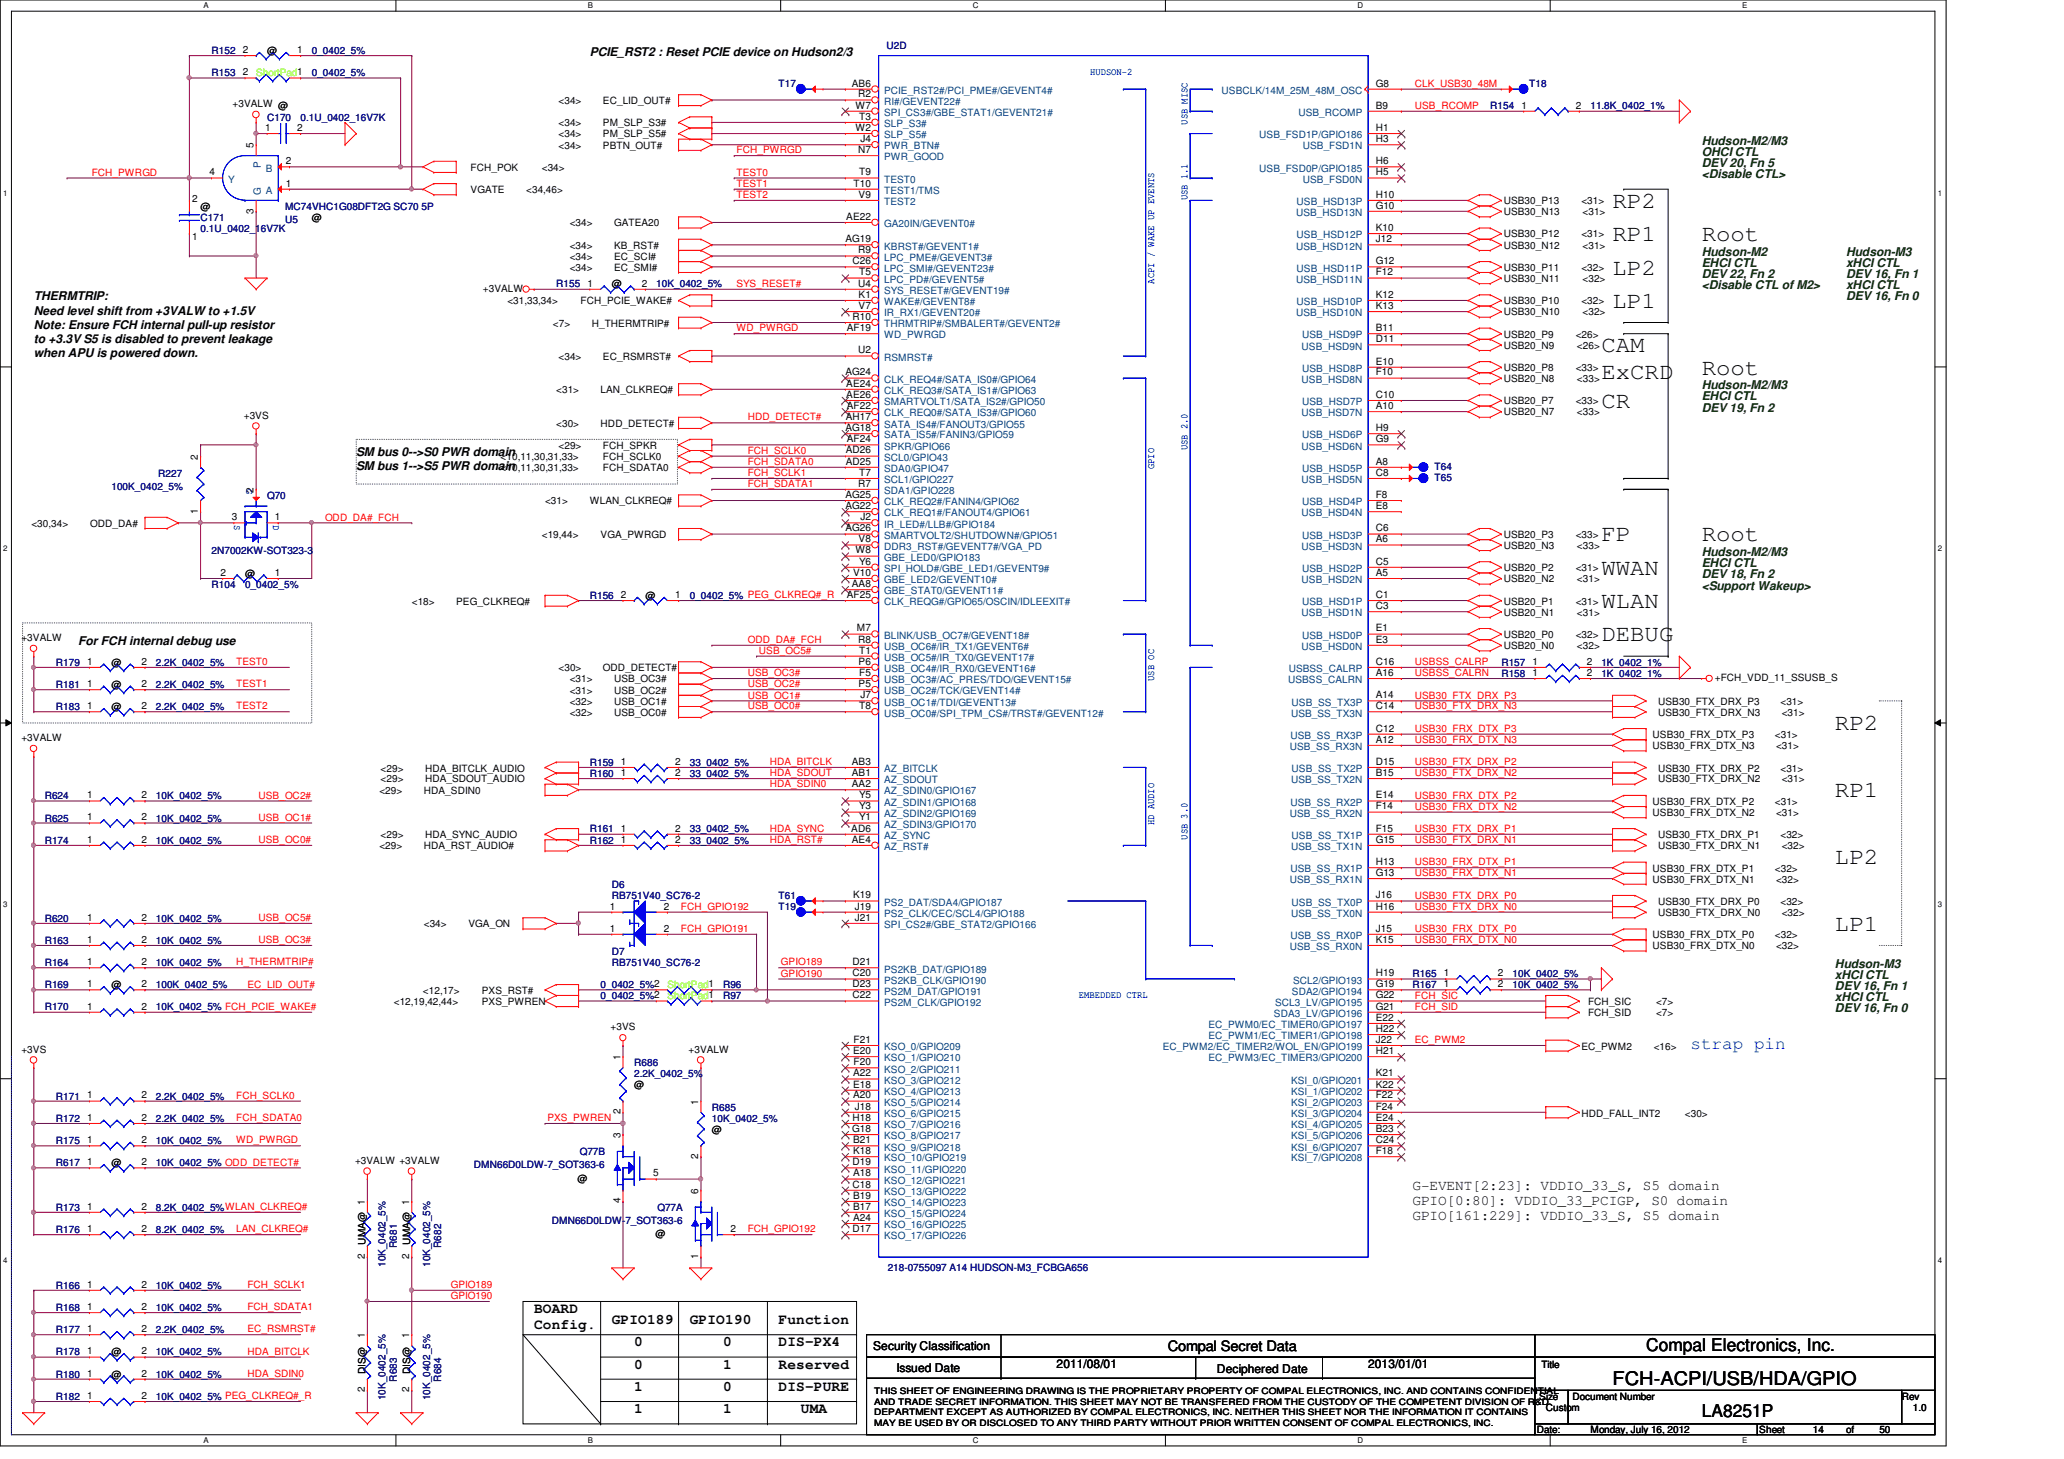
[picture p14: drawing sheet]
<svg xmlns="http://www.w3.org/2000/svg" width="297mm" height="210mm" viewBox="0 0 297 210" stroke-linecap="round" stroke-linejoin="round" font-family="sans-serif">
<defs><g id="words">
<g font-size="3.3">
<text x="232.1" y="29.9">RP2</text>
<text x="232.1" y="34.7">RP1</text>
<text x="244.9" y="34.7">Root</text>
<text x="232.1" y="39.5">LP2</text>
<text x="232.1" y="44.3">LP1</text>
<text x="230.5" y="50.7">CAM</text>
<text x="244.9" y="53.9">Root</text>
<text x="230.5" y="58.7">CR</text>
<text x="230.5" y="54.5">ExCRD</text>
<text x="230.5" y="77.9">FP</text>
<text x="244.9" y="77.9">Root</text>
<text x="230.5" y="82.7">WWAN</text>
<text x="230.5" y="87.5">WLAN</text>
<text x="230.5" y="92.3">DEBUG</text>
<text x="264.1" y="105.1">RP2</text>
<text x="264.1" y="114.7">RP1</text>
<text x="264.1" y="124.3">LP2</text>
<text x="264.1" y="133.9">LP1</text>
</g>
<text font-size="2.7" x="232.1" y="199.3">FCH-ACPI/USB/HDA/GPIO</text>
<text font-size="2.5" fill="#00f" x="243.3" y="150.9">strap pin</text>
<g font-size="2.5">
<text x="236.9" y="194.3">Compal Electronics, Inc.</text>
<text x="244.9" y="203.9">LA8251P</text>
</g>
<g font-size="2.1">
<text x="203.3" y="171.2">G-EVENT[2:23]: VDDIO_33_S, S5 domain</text>
<text x="203.3" y="173.4">GPIO[0:80]: VDDIO_33_PCIGP, S0 domain</text>
<text x="203.3" y="175.6">GPIO[161:229]: VDDIO_33_S, S5 domain</text>
<text x="76.9" y="188.9">BOARD</text>
<text x="76.9" y="191.3">Config.</text>
<text x="88" y="190.5">GPIO189</text>
<text x="99.3" y="190.5">GPIO190</text>
<text x="112.1" y="190.5">Function</text>
<text x="91.3" y="193.7">0</text>
<text x="91.3" y="196.9">0</text>
<text x="104.1" y="193.7">0</text>
<text x="104.1" y="196.9">1</text>
<text x="112.1" y="193.7">DIS-PX4</text>
<text x="112.1" y="196.9">Reserved</text>
<text x="168.1" y="194.4">Compal Secret Data</text>
<text x="91.3" y="200.1">1</text>
<text x="91.3" y="203.3">1</text>
<text x="104.1" y="200.1">0</text>
<text x="104.1" y="203.3">1</text>
<text x="112.1" y="200.1">DIS-PURE</text>
<text x="115.3" y="203.3">UMA</text>
</g>
<g font-size="1.7">
<text x="84.9" y="8">PCIE_RST2 : Reset PCIE device on Hudson2/3</text>
<text x="4.9" y="43.2">THERMTRIP:</text>
<text x="4.9" y="45.3">Need level shift from +3VALW to +1.5V</text>
<text x="4.9" y="47.3">Note: Ensure FCH internal pull-up resistor</text>
<text x="4.9" y="49.3">to +3.3V S5 is disabled to prevent leakage</text>
<text x="4.9" y="51.4">when APU is powered down.</text>
<text x="51.3" y="65.6">SM bus 0--&gt;S0 PWR domain</text>
<text x="51.3" y="67.6">SM bus 1--&gt;S5 PWR domain</text>
<text x="11.3" y="92.8">For FCH internal debug use</text>
<text x="125.7" y="194.3">Security Classification</text>
<text x="129" y="197.3">Issued Date</text>
<text x="152.1" y="196.8">2011/08/01</text>
<text x="175.1" y="197.5">Deciphered Date</text>
<text x="196.9" y="196.8">2013/01/01</text>
</g>
<g font-size="1.7" fill="#004000">
<text x="244.9" y="22.4">OHCI CTL</text>
<text x="244.9" y="20.8">Hudson-M2/M3</text>
<text x="244.9" y="24">DEV 20, Fn 5</text>
<text x="244.9" y="25.6">&lt;Disable CTL&gt;</text>
<text x="244.9" y="38.4">EHCI CTL</text>
<text x="244.9" y="40">DEV 22, Fn 2</text>
<text x="244.9" y="41.6">&lt;Disable CTL of M2&gt;</text>
<text x="244.9" y="36.8">Hudson-M2</text>
<text x="265.7" y="41.6">xHCI CTL</text>
<text x="265.7" y="38.4">xHCI CTL</text>
<text x="265.7" y="40">DEV 16, Fn 1</text>
<text x="265.7" y="36.8">Hudson-M3</text>
<text x="265.7" y="43.2">DEV 16, Fn 0</text>
<text x="244.9" y="57.6">EHCI CTL</text>
<text x="244.9" y="59.2">DEV 19, Fn 2</text>
<text x="244.9" y="56">Hudson-M2/M3</text>
<text x="244.9" y="81.6">EHCI CTL</text>
<text x="244.9" y="83.2">DEV 18, Fn 2</text>
<text x="244.9" y="80">Hudson-M2/M3</text>
<text x="244.9" y="84.8">&lt;Support Wakeup&gt;</text>
<text x="264.1" y="140.8">xHCI CTL</text>
<text x="264.1" y="142.5">DEV 16, Fn 1</text>
<text x="264.1" y="139.2">Hudson-M3</text>
<text x="264.1" y="144">xHCI CTL</text>
<text x="264.1" y="145.6">DEV 16, Fn 0</text>
</g>
<g font-size="1.4" fill="#000080">
<text x="30.4" y="7.7">R152</text>
<text x="30.4" y="11">R153</text>
<text x="44.9" y="7.7">0_0402_5%</text>
<text x="44.9" y="11">0_0402_5%</text>
<text x="127.6" y="7.1">U2D</text>
<text x="38.4" y="17.4">C170</text>
<text x="43.3" y="17.4">0.1U_0402_16V7K</text>
<text x="112.1" y="12.6">T17</text>
<text x="214.5" y="15.7">R154</text>
<text x="220.1" y="12.6">T18</text>
<text x="228.9" y="15.7">11.8K_0402_1%</text>
<text x="28.9" y="31.7">C171</text>
<text x="28.9" y="33.4">0.1U_0402_16V7K</text>
<text x="41" y="32.1">U5</text>
<text x="41" y="30.2">MC74VHC1G08DFT2G SC70 5P</text>
<text x="80" y="41.4">R155</text>
<text x="94.4" y="41.4">10K_0402_5%</text>
<text x="16" y="70.5">100K_0402_5%</text>
<text x="22.8" y="68.6">R227</text>
<text x="38.4" y="71.8">Q70</text>
<text x="206.5" y="67.6">T64</text>
<text x="206.5" y="69.2">T65</text>
<text x="30.4" y="79.8">2N7002KW-SOT323-3</text>
<text x="30.4" y="84.6">R104</text>
<text x="35.3" y="84.6">0_0402_5%</text>
<text x="84.9" y="86.2">R156</text>
<text x="99.3" y="86.2">0_0402_5% PEG_CLKREQ#_R</text>
<text x="8" y="95.8">R179</text>
<text x="22.4" y="95.8">2.2K_0402_5%</text>
<text x="216.1" y="95.8">R157</text>
<text x="230.5" y="95.8">1K_0402_1%</text>
<text x="8" y="99">R181</text>
<text x="22.4" y="99">2.2K_0402_5%</text>
<text x="216.1" y="97.4">R158</text>
<text x="230.5" y="97.4">1K_0402_1%</text>
<text x="8" y="102.2">R183</text>
<text x="22.4" y="102.2">2.2K_0402_5%</text>
<text x="84.9" y="111.8">R160</text>
<text x="84.9" y="110.2">R159</text>
<text x="99.3" y="111.8">33_0402_5%</text>
<text x="99.3" y="110.2">33_0402_5%</text>
<text x="6.4" y="115">R624</text>
<text x="6.4" y="118.2">R625</text>
<text x="22.4" y="115">10K_0402_5%</text>
<text x="22.4" y="118.2">10K_0402_5%</text>
<text x="84.9" y="119.8">R161</text>
<text x="99.3" y="119.8">33_0402_5%</text>
<text x="6.4" y="121.4">R174</text>
<text x="22.4" y="121.4">10K_0402_5%</text>
<text x="84.9" y="121.4">R162</text>
<text x="99.3" y="121.4">33_0402_5%</text>
<text x="88" y="127.8">D6</text>
<text x="88" y="129.4">RB751V40_SC76-2</text>
<text x="112.1" y="129.4">T61</text>
<text x="112.1" y="131">T19</text>
<text x="6.4" y="132.6">R620</text>
<text x="6.4" y="135.8">R163</text>
<text x="22.4" y="132.6">10K_0402_5%</text>
<text x="22.4" y="135.8">10K_0402_5%</text>
<text x="88" y="137.4">D7</text>
<text x="6.4" y="139">R164</text>
<text x="6.4" y="142.2">R169</text>
<text x="22.4" y="139">10K_0402_5%</text>
<text x="22.4" y="142.2">100K_0402_5%</text>
<text x="86.4" y="143.8">0_0402_5%2</text>
<text x="86.4" y="142.2">0_0402_5%2</text>
<text x="88" y="139">RB751V40_SC76-2</text>
<text x="104.1" y="143.8">R97</text>
<text x="104.1" y="142.2">R96</text>
<text x="203.3" y="140.6">R165</text>
<text x="203.3" y="142.2">R167</text>
<text x="217.7" y="140.6">10K_0402_5%</text>
<text x="217.7" y="142.2">10K_0402_5%</text>
<text x="6.4" y="145.4">R170</text>
<text x="22.4" y="145.4">10K_0402_5% FCH_PCIE_WAKE#</text>
<text x="91.3" y="153.4">R686</text>
<text x="91.3" y="155">2.2K_0402_5%</text>
<text x="8" y="161.4">R172</text>
<text x="8" y="158.2">R171</text>
<text x="22.4" y="161.4">2.2K_0402_5%</text>
<text x="22.4" y="158.2">2.2K_0402_5%</text>
<text x="102.4" y="159.8">R685</text>
<text x="102.4" y="161.4">10K_0402_5%</text>
<text x="8" y="167.8">R617</text>
<text x="8" y="164.6">R175</text>
<text x="22.4" y="167.8">10K_0402_5% ODD_DETECT#</text>
<text x="22.4" y="164.6">10K_0402_5%</text>
<text x="83.4" y="166.2">Q77B</text>
<text x="68.2" y="168.1">DMN66D0LDW-7_SOT363-6</text>
<text x="8" y="177.4">R176</text>
<text x="8" y="174.2">R173</text>
<text x="22.4" y="177.4">8.2K_0402_5%</text>
<text x="22.4" y="174.2">8.2K_0402_5%WLAN_CLKREQ#</text>
<text x="57.1" y="179.5" transform="rotate(-90 57.1 179.5)">R681</text>
<text x="63.5" y="179.5" transform="rotate(-90 63.5 179.5)">R682</text>
<text x="79.4" y="176.1">DMN66D0LDW-7_SOT363-6</text>
<text x="94.6" y="174.2">Q77A</text>
<text x="8" y="185.4">R166</text>
<text x="22.4" y="185.4">10K_0402_5%</text>
<text x="55.5" y="182.3" transform="rotate(-90 55.5 182.3)">10K_0402_5%</text>
<text x="61.9" y="182.3" transform="rotate(-90 61.9 182.3)">10K_0402_5%</text>
<text x="127.8" y="182.8">218-0755097 A14 HUDSON-M3_FCBGA656</text>
<text x="8" y="188.6">R168</text>
<text x="8" y="191.8">R177</text>
<text x="22.4" y="188.6">10K_0402_5%</text>
<text x="22.4" y="191.8">2.2K_0402_5%</text>
<text x="8" y="195">R178</text>
<text x="22.4" y="195">10K_0402_5%</text>
<text x="8" y="201.4">R182</text>
<text x="8" y="198.2">R180</text>
<text x="22.4" y="201.4">10K_0402_5% PEG_CLKREQ#_R</text>
<text x="22.4" y="198.2">10K_0402_5%</text>
<text x="55.5" y="201.5" transform="rotate(-90 55.5 201.5)">10K_0402_5%</text>
<text x="57.1" y="198.8" transform="rotate(-90 57.1 198.8)">R683</text>
<text x="61.9" y="201.5" transform="rotate(-90 61.9 201.5)">10K_0402_5%</text>
<text x="63.5" y="198.8" transform="rotate(-90 63.5 198.8)">R684</text>
</g>
<g font-size="1.4">
<text x="35" y="7.6">2</text>
<text x="35" y="10.8">2</text>
<text x="38.4" y="7.7">@</text>
<text x="42.8" y="7.6">1</text>
<text x="33.5" y="15.5">+3VALW @</text>
<text x="80.4" y="15">&lt;34&gt;</text>
<text x="86.8" y="15">EC_LID_OUT#</text>
<text x="122.6" y="12.4">AB6</text>
<text x="123.1" y="15.6">W7</text>
<text x="123.5" y="14">R2</text>
<text x="123.7" y="17.2">T3</text>
<text x="198" y="12.4">G8</text>
<text x="198" y="15.6">B9</text>
<text x="219" y="15.6">1</text>
<text x="226.8" y="15.6">2</text>
<text x="36.5" y="21.3" transform="rotate(-90 36.5 21.3)">5</text>
<text x="38.1" y="18.8">1</text>
<text x="41.1" y="23.6">2</text>
<text x="42.8" y="18.8">2</text>
<text x="80.4" y="18.2">&lt;34&gt;</text>
<text x="80.4" y="19.8">&lt;34&gt;</text>
<text x="80.4" y="21.4">&lt;34&gt;</text>
<text x="86.8" y="18.2">PM_SLP_S3#</text>
<text x="86.8" y="19.8">PM_SLP_S5#</text>
<text x="86.8" y="21.4">PBTN_OUT#</text>
<text x="123.1" y="18.8">W2</text>
<text x="123.5" y="22">N7</text>
<text x="123.8" y="20.4">J4</text>
<text x="198" y="18.8">H1</text>
<text x="198" y="20.4">H3</text>
<text x="198" y="23.6">H6</text>
<text x="27.6" y="29">2</text>
<text x="30.1" y="25.2">4</text>
<text x="41.1" y="26.8">1</text>
<text x="67.7" y="27.8">VGATE</text>
<text x="67.7" y="24.6">FCH_POK</text>
<text x="75.7" y="27.8">&lt;34,46&gt;</text>
<text x="78" y="24.6">&lt;34&gt;</text>
<text x="122.8" y="26.8">T10</text>
<text x="123.6" y="28.4">V9</text>
<text x="123.7" y="25.2">T9</text>
<text x="198" y="25.2">H5</text>
<text x="198" y="28.4">H10</text>
<text x="216.4" y="29.4">USB30_P13</text>
<text x="227.6" y="29.4">&lt;31&gt;</text>
<text x="27.6" y="34.5">1</text>
<text x="28.9" y="30.2">@</text>
<text x="36.5" y="30.7" transform="rotate(-90 36.5 30.7)">3</text>
<text x="44.9" y="31.7">@</text>
<text x="82" y="35.8">&lt;34&gt;</text>
<text x="82" y="32.6">&lt;34&gt;</text>
<text x="88.4" y="35.8">KB_RST#</text>
<text x="88.4" y="32.6">GATEA20</text>
<text x="121.7" y="34.8">AG19</text>
<text x="121.8" y="31.6">AE22</text>
<text x="198" y="30">G10</text>
<text x="198" y="33.2">K10</text>
<text x="198" y="34.8">J12</text>
<text x="216.4" y="34.2">USB30_P12</text>
<text x="216.4" y="35.8">USB30_N12</text>
<text x="216.4" y="31">USB30_N13</text>
<text x="227.6" y="34.2">&lt;31&gt;</text>
<text x="227.7" y="35.8">&lt;31&gt;</text>
<text x="227.7" y="31">&lt;31&gt;</text>
<text x="69.5" y="42">+3VALW</text>
<text x="82" y="39">&lt;34&gt;</text>
<text x="82" y="37.4">&lt;34&gt;</text>
<text x="84.5" y="41.2">1</text>
<text x="88" y="41.4">@</text>
<text x="88.4" y="39">EC_SMI#</text>
<text x="88.4" y="37.4">EC_SCI#</text>
<text x="92.4" y="41.2">2</text>
<text x="122.7" y="38">C26</text>
<text x="123.5" y="36.4">R9</text>
<text x="123.5" y="41.2">U4</text>
<text x="123.7" y="39.6">T5</text>
<text x="198" y="38">G12</text>
<text x="198" y="39.6">F12</text>
<text x="216.4" y="39">USB30_P11</text>
<text x="216.4" y="40.6">USB30_N11</text>
<text x="227.6" y="39">&lt;32&gt;</text>
<text x="227.7" y="40.6">&lt;32&gt;</text>
<text x="73" y="43.8">&lt;31,33,34&gt;</text>
<text x="79.6" y="47">&lt;7&gt;</text>
<text x="83.6" y="43.8">FCH_PCIE_WAKE#</text>
<text x="85.2" y="47">H_THERMTRIP#</text>
<text x="121.9" y="47.6">AF19</text>
<text x="122.7" y="46">R10</text>
<text x="123.6" y="42.8">K1</text>
<text x="123.6" y="44.4">V7</text>
<text x="198" y="42.8">K12</text>
<text x="198" y="44.4">K13</text>
<text x="198" y="47.6">B11</text>
<text x="216.4" y="43.8">USB30_P10</text>
<text x="216.4" y="45.4">USB30_N10</text>
<text x="227.6" y="43.8">&lt;32&gt;</text>
<text x="227.7" y="45.4">&lt;32&gt;</text>
<text x="80.4" y="51.8">&lt;34&gt;</text>
<text x="86.8" y="51.8">EC_RSMRST#</text>
<text x="123.5" y="50.8">U2</text>
<text x="198" y="49.2">D11</text>
<text x="198" y="52.5">E10</text>
<text x="216.4" y="53.4">USB20_P8</text>
<text x="216.4" y="48.6">USB20_P9</text>
<text x="216.4" y="50.2">USB20_N9</text>
<text x="226.8" y="53.4">&lt;33&gt;</text>
<text x="226.8" y="48.6">&lt;26&gt;</text>
<text x="226.9" y="50.2">&lt;26&gt;</text>
<text x="80" y="56.6">&lt;31&gt;</text>
<text x="86.4" y="56.6">LAN_CLKREQ#</text>
<text x="121.7" y="54">AG24</text>
<text x="121.8" y="55.6">AE24</text>
<text x="121.8" y="57.2">AE26</text>
<text x="121.9" y="58.8">AF22</text>
<text x="198" y="54">F10</text>
<text x="198" y="57.2">C10</text>
<text x="198" y="58.8">A10</text>
<text x="216.4" y="58.2">USB20_P7</text>
<text x="216.4" y="59.8">USB20_N7</text>
<text x="216.4" y="55">USB20_N8</text>
<text x="226.8" y="58.2">&lt;33&gt;</text>
<text x="226.9" y="59.8">&lt;33&gt;</text>
<text x="226.9" y="55">&lt;33&gt;</text>
<text x="35.1" y="60.2">+3VS</text>
<text x="80" y="61.4">&lt;30&gt;</text>
<text x="80.4" y="64.6">&lt;29&gt;</text>
<text x="86.4" y="61.4">HDD_DETECT#</text>
<text x="86.8" y="64.6">FCH_SPKR</text>
<text x="121.7" y="62">AG18</text>
<text x="121.7" y="60.5">AH17</text>
<text x="121.7" y="65.2">AD26</text>
<text x="121.9" y="63.6">AF24</text>
<text x="198" y="62">H9</text>
<text x="198" y="63.6">G9</text>
<text x="28.5" y="66.1" transform="rotate(-90 28.5 66.1)">2</text>
<text x="36.5" y="70.9" transform="rotate(-90 36.5 70.9)">2</text>
<text x="72" y="66.2">&lt;10,11,30,31,33&gt;</text>
<text x="72" y="67.8">&lt;10,11,30,31,33&gt;</text>
<text x="86.8" y="66.2">FCH_SCLK0</text>
<text x="86.8" y="67.8">FCH_SDATA0</text>
<text x="121.7" y="71.6">AG25</text>
<text x="121.7" y="66.8">AD25</text>
<text x="123.5" y="70">R7</text>
<text x="123.7" y="68.5">T7</text>
<text x="198" y="66.8">A8</text>
<text x="198" y="68.5">C8</text>
<text x="198" y="71.6">F8</text>
<text x="4.5" y="75.8">&lt;30,34&gt;</text>
<text x="13" y="75.8">ODD_DA#</text>
<text x="28.5" y="73.9" transform="rotate(-90 28.5 73.9)">1</text>
<text x="33.4" y="74.8">3</text>
<text x="39.5" y="74.8">1</text>
<text x="78" y="77.4">&lt;19,44&gt;</text>
<text x="78.4" y="72.6">&lt;31&gt;</text>
<text x="84.9" y="72.6">WLAN_CLKREQ#</text>
<text x="86.4" y="77.4">VGA_PWRGD</text>
<text x="121.7" y="73.2">AG22</text>
<text x="121.7" y="76.5">AG26</text>
<text x="123.8" y="74.8">J2</text>
<text x="198" y="73.2">E8</text>
<text x="198" y="76.5">C6</text>
<text x="216.4" y="77.4">USB20_P3</text>
<text x="226.8" y="77.4">&lt;33&gt;</text>
<text x="31.7" y="82.8">2</text>
<text x="35.3" y="83">@</text>
<text x="39.5" y="82.8">1</text>
<text x="122.8" y="82.8">V10</text>
<text x="123.1" y="79.6">W8</text>
<text x="123.6" y="78">V8</text>
<text x="123.7" y="81.2">Y6</text>
<text x="198" y="78">A6</text>
<text x="198" y="81.2">C5</text>
<text x="198" y="82.8">A5</text>
<text x="216.4" y="79">USB20_N3</text>
<text x="216.4" y="83.8">USB20_N2</text>
<text x="216.4" y="82.2">USB20_P2</text>
<text x="226.8" y="82.2">&lt;31&gt;</text>
<text x="226.9" y="79">&lt;33&gt;</text>
<text x="226.9" y="83.8">&lt;31&gt;</text>
<text x="59.3" y="87">&lt;18&gt;</text>
<text x="65.7" y="87">PEG_CLKREQ#</text>
<text x="89.4" y="86">2</text>
<text x="92.9" y="86.2">@</text>
<text x="97.2" y="86">1</text>
<text x="121.9" y="86">AF25</text>
<text x="122.6" y="84.5">AA8</text>
<text x="198" y="86">C1</text>
<text x="198" y="87.6">C3</text>
<text x="216.4" y="87">USB20_P1</text>
<text x="216.4" y="88.6">USB20_N1</text>
<text x="226.8" y="87">&lt;31&gt;</text>
<text x="226.9" y="88.6">&lt;31&gt;</text>
<text x="3.1" y="92.2">+3VALW</text>
<text x="12.5" y="95.6">1</text>
<text x="16" y="95.8">@</text>
<text x="20.4" y="95.6">2</text>
<text x="123.3" y="90.8">M7</text>
<text x="123.5" y="92.5">R8</text>
<text x="123.6" y="95.6">P6</text>
<text x="123.7" y="94">T1</text>
<text x="198" y="90.8">E1</text>
<text x="198" y="92.5">E3</text>
<text x="198" y="95.6">C16</text>
<text x="216.4" y="93.4">USB20_N0</text>
<text x="216.4" y="91.8">USB20_P0</text>
<text x="220.6" y="95.6">1</text>
<text x="226.8" y="91.8">&lt;32&gt;</text>
<text x="226.9" y="93.4">&lt;32&gt;</text>
<text x="228.4" y="95.6">2</text>
<text x="12.5" y="98.8">1</text>
<text x="16" y="99">@</text>
<text x="20.4" y="98.8">2</text>
<text x="80.4" y="96.6">&lt;30&gt;</text>
<text x="82" y="101.4">&lt;32&gt;</text>
<text x="82" y="99.8">&lt;31&gt;</text>
<text x="82" y="98.2">&lt;31&gt;</text>
<text x="86.8" y="96.6">ODD_DETECT#</text>
<text x="88.4" y="101.4">USB_OC1#</text>
<text x="88.4" y="99.8">USB_OC2#</text>
<text x="88.4" y="98.2">USB_OC3#</text>
<text x="123.6" y="98.8">P5</text>
<text x="123.7" y="97.2">F5</text>
<text x="123.8" y="100.5">J7</text>
<text x="198" y="97.2">A16</text>
<text x="198" y="100.5">A14</text>
<text x="220.6" y="97.2">1</text>
<text x="228.4" y="97.2">2</text>
<text x="238.6" y="101.4">USB30_FTX_DRX_P3</text>
<text x="246.8" y="98">+FCH_VDD_11_SSUSB_S</text>
<text x="256.2" y="101.4">&lt;31&gt;</text>
<text x="3.1" y="106.6">+3VALW</text>
<text x="12.5" y="102">1</text>
<text x="16" y="102.2">@</text>
<text x="20.4" y="102">2</text>
<text x="82" y="103">&lt;32&gt;</text>
<text x="88.4" y="103">USB_OC0#</text>
<text x="123.7" y="102">T8</text>
<text x="198" y="102">C14</text>
<text x="198" y="105.2">C12</text>
<text x="198" y="106.8">A12</text>
<text x="237.8" y="107.8">USB30_FRX_DTX_N3</text>
<text x="237.8" y="106.2">USB30_FRX_DTX_P3</text>
<text x="238.6" y="103">USB30_FTX_DRX_N3</text>
<text x="255.4" y="106.2">&lt;31&gt;</text>
<text x="255.6" y="107.8">&lt;31&gt;</text>
<text x="256.4" y="103">&lt;31&gt;</text>
<text x="54.8" y="112.6">&lt;29&gt;</text>
<text x="54.8" y="111">&lt;29&gt;</text>
<text x="61.2" y="112.6">HDA_SDOUT_AUDIO</text>
<text x="61.2" y="111">HDA_BITCLK_AUDIO</text>
<text x="89.4" y="111.6">1</text>
<text x="89.4" y="110">1</text>
<text x="97.2" y="111.6">2</text>
<text x="97.2" y="110">2</text>
<text x="122.6" y="110">AB3</text>
<text x="122.6" y="111.6">AB1</text>
<text x="122.6" y="113.2">AA2</text>
<text x="198" y="110">D15</text>
<text x="198" y="111.6">B15</text>
<text x="238.6" y="112.6">USB30_FTX_DRX_N2</text>
<text x="238.6" y="111">USB30_FTX_DRX_P2</text>
<text x="256.2" y="111">&lt;31&gt;</text>
<text x="256.4" y="112.6">&lt;31&gt;</text>
<text x="12.5" y="114.9">1</text>
<text x="12.5" y="118">1</text>
<text x="20.4" y="114.9">2</text>
<text x="20.4" y="118">2</text>
<text x="54.6" y="114.2">&lt;29&gt;</text>
<text x="61" y="114.2">HDA_SDIN0</text>
<text x="89.4" y="119.6">1</text>
<text x="97.2" y="119.6">2</text>
<text x="122.5" y="119.6">AD6</text>
<text x="123.7" y="114.9">Y5</text>
<text x="123.7" y="116.5">Y3</text>
<text x="123.7" y="118">Y1</text>
<text x="198" y="114.9">E14</text>
<text x="198" y="116.5">F14</text>
<text x="198" y="119.6">F15</text>
<text x="237.8" y="117.4">USB30_FRX_DTX_N2</text>
<text x="237.8" y="115.8">USB30_FRX_DTX_P2</text>
<text x="255.4" y="115.8">&lt;31&gt;</text>
<text x="255.6" y="117.4">&lt;31&gt;</text>
<text x="12.5" y="121.2">1</text>
<text x="20.4" y="121.2">2</text>
<text x="54.6" y="122.2">&lt;29&gt;</text>
<text x="54.8" y="120.6">&lt;29&gt;</text>
<text x="61" y="122.2">HDA_RST_AUDIO#</text>
<text x="61.2" y="120.6">HDA_SYNC_AUDIO</text>
<text x="89.4" y="121.2">1</text>
<text x="97.2" y="121.2">2</text>
<text x="122.6" y="121.2">AE4</text>
<text x="198" y="121.2">G15</text>
<text x="198" y="124.5">H13</text>
<text x="237.8" y="125.4">USB30_FRX_DTX_P1</text>
<text x="238.6" y="122.2">USB30_FTX_DRX_N1</text>
<text x="238.6" y="120.6">USB30_FTX_DRX_P1</text>
<text x="255.4" y="125.4">&lt;32&gt;</text>
<text x="256.2" y="120.6">&lt;32&gt;</text>
<text x="256.4" y="122.2">&lt;32&gt;</text>
<text x="87.8" y="130.9">1</text>
<text x="95.5" y="130.9">2</text>
<text x="122.8" y="129.2">K19</text>
<text x="123" y="130.9">J19</text>
<text x="198" y="126">G13</text>
<text x="198" y="129.2">J16</text>
<text x="198" y="130.9">H16</text>
<text x="237.8" y="127">USB30_FRX_DTX_N1</text>
<text x="238.6" y="131.8">USB30_FTX_DRX_N0</text>
<text x="238.6" y="130.2">USB30_FTX_DRX_P0</text>
<text x="255.6" y="127">&lt;32&gt;</text>
<text x="256.2" y="130.2">&lt;32&gt;</text>
<text x="256.4" y="131.8">&lt;32&gt;</text>
<text x="12.5" y="132.5">1</text>
<text x="12.5" y="135.6">1</text>
<text x="20.4" y="132.5">2</text>
<text x="20.4" y="135.6">2</text>
<text x="61" y="133.4">&lt;34&gt;</text>
<text x="67.4" y="133.4">VGA_ON</text>
<text x="87.8" y="134">1</text>
<text x="95.5" y="134">2</text>
<text x="123" y="132.5">J21</text>
<text x="198" y="134">J15</text>
<text x="198" y="135.6">K15</text>
<text x="237.8" y="136.6">USB30_FRX_DTX_N0</text>
<text x="237.8" y="135">USB30_FRX_DTX_P0</text>
<text x="255.4" y="135">&lt;32&gt;</text>
<text x="255.6" y="136.6">&lt;32&gt;</text>
<text x="12.5" y="138.9">1</text>
<text x="12.5" y="142">1</text>
<text x="16" y="142.2">@</text>
<text x="20.4" y="138.9">2</text>
<text x="20.4" y="142">2</text>
<text x="60.9" y="143">&lt;12,17&gt;</text>
<text x="69.3" y="143">PXS_RST#</text>
<text x="122.7" y="138.9">D21</text>
<text x="122.7" y="140.5">C20</text>
<text x="122.7" y="142">D23</text>
<text x="122.7" y="143.6">C22</text>
<text x="198" y="140.5">H19</text>
<text x="198" y="142">G19</text>
<text x="198" y="143.6">G22</text>
<text x="207.8" y="140.5">1</text>
<text x="207.8" y="142">1</text>
<text x="215.6" y="140.5">2</text>
<text x="215.6" y="142">2</text>
<text x="12.5" y="145.2">1</text>
<text x="20.4" y="145.2">2</text>
<text x="56.7" y="144.6">&lt;12,19,42,44&gt;</text>
<text x="69.3" y="144.6">PXS_PWREN</text>
<text x="87.9" y="148.3">+3VS</text>
<text x="198" y="145.2">G21</text>
<text x="198" y="146.9">E22</text>
<text x="198" y="148.5">H22</text>
<text x="228.6" y="146.2">FCH_SID</text>
<text x="228.6" y="144.6">FCH_SIC</text>
<text x="238.3" y="146.2">&lt;7&gt;</text>
<text x="238.3" y="144.6">&lt;7&gt;</text>
<text x="3.1" y="151.5">+3VS</text>
<text x="89.3" y="152.5" transform="rotate(-90 89.3 152.5)">1</text>
<text x="99.1" y="151.5">+3VALW</text>
<text x="122.8" y="151.6">E20</text>
<text x="122.8" y="154.9">A22</text>
<text x="122.8" y="150">F21</text>
<text x="122.8" y="153.2">F20</text>
<text x="198" y="150">J22</text>
<text x="198" y="151.6">H21</text>
<text x="198" y="154.9">K21</text>
<text x="227.6" y="151">EC_PWM2</text>
<text x="238" y="151">&lt;16&gt;</text>
<text x="12.5" y="161.2">1</text>
<text x="12.5" y="158">1</text>
<text x="20.4" y="161.2">2</text>
<text x="20.4" y="158">2</text>
<text x="89.3" y="160.3" transform="rotate(-90 89.3 160.3)">2</text>
<text x="91.3" y="156.6">@</text>
<text x="100.5" y="158.9" transform="rotate(-90 100.5 158.9)">1</text>
<text x="122.7" y="161.2">H18</text>
<text x="122.8" y="156.5">E18</text>
<text x="122.8" y="158">A20</text>
<text x="123" y="159.6">J18</text>
<text x="198" y="156.5">K22</text>
<text x="198" y="158">F22</text>
<text x="198" y="159.6">F24</text>
<text x="198" y="161.2">E24</text>
<text x="227.6" y="160.7">HDD_FALL_INT2</text>
<text x="242.5" y="160.7">&lt;30&gt;</text>
<text x="12.5" y="167.6">1</text>
<text x="12.5" y="164.5">1</text>
<text x="16" y="167.8">@</text>
<text x="20.4" y="167.6">2</text>
<text x="20.4" y="164.5">2</text>
<text x="51.1" y="167.5">+3VALW +3VALW</text>
<text x="89.3" y="163.7" transform="rotate(-90 89.3 163.7)">3</text>
<text x="100.5" y="166.8" transform="rotate(-90 100.5 166.8)">2</text>
<text x="102.4" y="163">@</text>
<text x="122.6" y="162.9">G18</text>
<text x="122.7" y="167.6">D19</text>
<text x="122.8" y="164.5">B21</text>
<text x="122.8" y="166">K18</text>
<text x="198" y="162.9">B23</text>
<text x="198" y="164.5">C24</text>
<text x="198" y="166">F18</text>
<text x="52.5" y="173.3" transform="rotate(-90 52.5 173.3)">1</text>
<text x="58.9" y="173.3" transform="rotate(-90 58.9 173.3)">1</text>
<text x="83.1" y="170">@</text>
<text x="89.3" y="173.1" transform="rotate(-90 89.3 173.1)">4</text>
<text x="94" y="169.2">5</text>
<text x="100.5" y="171.7" transform="rotate(-90 100.5 171.7)">6</text>
<text x="122.7" y="170.9">C18</text>
<text x="122.8" y="169.2">A18</text>
<text x="122.8" y="172.5">B19</text>
<text x="12.5" y="177.2">1</text>
<text x="12.5" y="174">1</text>
<text x="20.4" y="177.2">2</text>
<text x="20.4" y="174">2</text>
<text x="52.6" y="179.1" transform="rotate(-90 52.6 179.1)">UMA@</text>
<text x="59" y="179.1" transform="rotate(-90 59 179.1)">UMA@</text>
<text x="94.3" y="178">@</text>
<text x="105.2" y="177.2">2</text>
<text x="122.7" y="177.2">D17</text>
<text x="122.8" y="174">B17</text>
<text x="122.8" y="175.6">A24</text>
<text x="12.5" y="185.3">1</text>
<text x="20.4" y="185.3">2</text>
<text x="52.5" y="181.1" transform="rotate(-90 52.5 181.1)">2</text>
<text x="58.9" y="181.1" transform="rotate(-90 58.9 181.1)">2</text>
<text x="100.5" y="181.1" transform="rotate(-90 100.5 181.1)">1</text>
<text x="12.5" y="188.5">1</text>
<text x="12.5" y="191.6">1</text>
<text x="20.4" y="188.5">2</text>
<text x="20.4" y="191.6">2</text>
<text x="12.5" y="194.9">1</text>
<text x="16" y="195">@</text>
<text x="20.4" y="194.9">2</text>
<text x="52.5" y="192.5" transform="rotate(-90 52.5 192.5)">1</text>
<text x="52.6" y="197.7" transform="rotate(-90 52.6 197.7)">DIS@</text>
<text x="58.9" y="192.5" transform="rotate(-90 58.9 192.5)">1</text>
<text x="59" y="197.7" transform="rotate(-90 59 197.7)">DIS@</text>
<text x="221.8" y="196.8">Title</text>
<text x="12.5" y="201.3">1</text>
<text x="12.5" y="198">1</text>
<text x="16" y="198.2">@</text>
<text x="20.4" y="201.3">2</text>
<text x="20.4" y="198">2</text>
<text x="52.5" y="200.3" transform="rotate(-90 52.5 200.3)">2</text>
<text x="58.9" y="200.3" transform="rotate(-90 58.9 200.3)">2</text>
<text x="221.5" y="201.4">Size</text>
<text x="222.5" y="203">Custom</text>
<text x="226.3" y="201.4">Document Number</text>
<text x="273.7" y="201.4">Rev</text>
<text x="275.3" y="203">1.0</text>
<text x="221.2" y="206.2">Date:</text>
<text x="228.9" y="206.2">Monday, July 16, 2012</text>
<text x="253.2" y="206.2">Sheet</text>
<text x="260.9" y="206.2">14</text>
<text x="265.7" y="206.2">of</text>
<text x="270.5" y="206.2">50</text>
</g>
<g font-size="1.4" fill="#80ff00">
<text x="36.9" y="11">ShortPad1</text>
<text x="96.1" y="143.8">ShortPad1</text>
<text x="96.1" y="142.2">ShortPad1</text>
</g>
<g font-size="1.4" fill="#00f">
<text x="156.9" y="10.8">HUDSON-2</text>
<text x="170.9" y="17.9" transform="rotate(-90 170.9 17.9)">USB MISC</text>
<text x="170.9" y="28.8" transform="rotate(-90 170.9 28.8)">USB 1.1</text>
<text x="166.1" y="40.8" transform="rotate(-90 166.1 40.8)">ACPI / WAKE UP EVENTS</text>
<text x="170.9" y="64.8" transform="rotate(-90 170.9 64.8)">USB 2.0</text>
<text x="35.5" y="70.4" transform="rotate(90 35.5 70.4)">G</text>
<text x="166.1" y="67.5" transform="rotate(-90 166.1 67.5)">GPIO</text>
<text x="33.7" y="75.5" transform="rotate(90 33.7 75.5)">S</text>
<text x="39.3" y="75.5" transform="rotate(90 39.3 75.5)">D</text>
<text x="166.1" y="98" transform="rotate(-90 166.1 98)">USB OC</text>
<text x="166.1" y="118.7" transform="rotate(-90 166.1 118.7)">HD AUDIO</text>
<text x="170.9" y="120.8" transform="rotate(-90 170.9 120.8)">USB 3.0</text>
<text x="155.3" y="143.6">EMBEDDED CTRL</text>
</g>
<g font-size="1.4" fill="#004080">
<text x="127.3" y="13.5">PCIE_RST2#/PCI_PME#/GEVENT4#</text>
<text x="127.3" y="15.1">RI#/GEVENT22#</text>
<text x="127.3" y="16.7">SPI_CS3#/GBE_STAT1/GEVENT21#</text>
<text x="175.8" y="13.5">USBCLK/14M_25M_48M_OSC</text>
<text x="186.9" y="16.7">USB_RCOMP</text>
<text x="127.3" y="18.3">SLP_S3#</text>
<text x="127.3" y="19.9">SLP_S5#</text>
<text x="127.3" y="21.5">PWR_BTN#</text>
<text x="127.3" y="23.1">PWR_GOOD</text>
<text x="181.2" y="19.9">USB_FSD1P/GPIO186</text>
<text x="187.5" y="21.5">USB_FSD1N</text>
<text x="32.8" y="26.3">Y</text>
<text x="37.5" y="28" transform="rotate(-90 37.5 28)">G</text>
<text x="37.5" y="24.2" transform="rotate(-90 37.5 24.2)">P</text>
<text x="38.3" y="24.7">B</text>
<text x="38.3" y="27.9">A</text>
<text x="127.3" y="26.3">TEST0</text>
<text x="127.3" y="27.9">TEST1/TMS</text>
<text x="127.3" y="29.5">TEST2</text>
<text x="181.2" y="24.7">USB_FSD0P/GPIO185</text>
<text x="186.6" y="29.5">USB_HSD13P</text>
<text x="187.5" y="26.3">USB_FSD0N</text>
<text x="127.3" y="32.7">GA20IN/GEVENT0#</text>
<text x="127.3" y="35.9">KBRST#/GEVENT1#</text>
<text x="186.5" y="31.1">USB_HSD13N</text>
<text x="186.5" y="35.9">USB_HSD12N</text>
<text x="186.6" y="34.3">USB_HSD12P</text>
<text x="127.3" y="37.5">LPC_PME#/GEVENT3#</text>
<text x="127.3" y="39.1">LPC_SMI#/GEVENT23#</text>
<text x="127.3" y="40.7">LPC_PD#/GEVENT5#</text>
<text x="186.5" y="40.7">USB_HSD11N</text>
<text x="186.6" y="39.1">USB_HSD11P</text>
<text x="127.3" y="42.3">SYS_RESET#/GEVENT19#</text>
<text x="127.3" y="43.9">WAKE#/GEVENT8#</text>
<text x="127.3" y="45.5">IR_RX1/GEVENT20#</text>
<text x="127.3" y="47.1">THRMTRIP#/SMBALERT#/GEVENT2#</text>
<text x="186.5" y="45.5">USB_HSD10N</text>
<text x="186.6" y="43.9">USB_HSD10P</text>
<text x="127.3" y="51.9">RSMRST#</text>
<text x="127.3" y="48.7">WD_PWRGD</text>
<text x="187.3" y="50.3">USB_HSD9N</text>
<text x="187.4" y="48.7">USB_HSD9P</text>
<text x="187.4" y="53.5">USB_HSD8P</text>
<text x="127.3" y="55.1">CLK_REQ4#/SATA_IS0#/GPIO64</text>
<text x="127.3" y="56.7">CLK_REQ3#/SATA_IS1#/GPIO63</text>
<text x="127.3" y="58.3">SMARTVOLT1/SATA_IS2#/GPIO50</text>
<text x="127.3" y="59.9">CLK_REQ0#/SATA_IS3#/GPIO60</text>
<text x="187.3" y="55.1">USB_HSD8N</text>
<text x="187.3" y="59.9">USB_HSD7N</text>
<text x="187.4" y="58.3">USB_HSD7P</text>
<text x="127.3" y="61.5">SATA_IS4#/FANOUT3/GPIO55</text>
<text x="127.3" y="63.1">SATA_IS5#/FANIN3/GPIO59</text>
<text x="127.3" y="64.7">SPKR/GPIO66</text>
<text x="187.3" y="64.7">USB_HSD6N</text>
<text x="187.4" y="63.1">USB_HSD6P</text>
<text x="127.3" y="66.3">SCL0/GPIO43</text>
<text x="127.3" y="67.9">SDA0/GPIO47</text>
<text x="127.3" y="69.5">SCL1/GPIO227</text>
<text x="127.3" y="71.1">SDA1/GPIO228</text>
<text x="187.3" y="69.5">USB_HSD5N</text>
<text x="187.4" y="67.9">USB_HSD5P</text>
<text x="127.3" y="72.7">CLK_REQ2#/FANIN4/GPIO62</text>
<text x="127.3" y="74.3">CLK_REQ1#/FANOUT4/GPIO61</text>
<text x="127.3" y="75.9">IR_LED#/LLB#/GPIO184</text>
<text x="127.3" y="77.5">SMARTVOLT2/SHUTDOWN#/GPIO51</text>
<text x="187.3" y="74.3">USB_HSD4N</text>
<text x="187.4" y="72.7">USB_HSD4P</text>
<text x="187.4" y="77.5">USB_HSD3P</text>
<text x="127.3" y="79.1">DDR3_RST#/GEVENT7#/VGA_PD</text>
<text x="127.3" y="80.7">GBE_LED0/GPIO183</text>
<text x="127.3" y="82.3">SPI_HOLD#/GBE_LED1/GEVENT9#</text>
<text x="127.3" y="83.9">GBE_LED2/GEVENT10#</text>
<text x="187.3" y="79.1">USB_HSD3N</text>
<text x="187.3" y="83.9">USB_HSD2N</text>
<text x="187.4" y="82.3">USB_HSD2P</text>
<text x="127.3" y="85.5">GBE_STAT0/GEVENT11#</text>
<text x="127.3" y="87.1">CLK_REQG#/GPIO65/OSCIN/IDLEEXIT#</text>
<text x="187.3" y="88.7">USB_HSD1N</text>
<text x="187.4" y="87.1">USB_HSD1P</text>
<text x="127.3" y="91.9">BLINK/USB_OC7#/GEVENT18#</text>
<text x="127.3" y="93.5">USB_OC6#/IR_TX1/GEVENT6#</text>
<text x="127.3" y="95.1">USB_OC5#/IR_TX0/GEVENT17#</text>
<text x="187.3" y="93.5">USB_HSD0N</text>
<text x="187.4" y="91.9">USB_HSD0P</text>
<text x="127.3" y="96.7">USB_OC4#/IR_RX0/GEVENT16#</text>
<text x="127.3" y="98.3">USB_OC3#/AC_PRES/TDO/GEVENT15#</text>
<text x="127.3" y="99.9">USB_OC2#/TCK/GEVENT14#</text>
<text x="127.3" y="101.5">USB_OC1#/TDI/GEVENT13#</text>
<text x="185.4" y="98.3">USBSS_CALRN</text>
<text x="185.5" y="96.7">USBSS_CALRP</text>
<text x="185.9" y="101.5">USB_SS_TX3P</text>
<text x="127.3" y="103.1">USB_OC0#/SPI_TPM_CS#/TRST#/GEVENT12#</text>
<text x="185.6" y="107.9">USB_SS_RX3N</text>
<text x="185.7" y="106.3">USB_SS_RX3P</text>
<text x="185.8" y="103.1">USB_SS_TX3N</text>
<text x="127.3" y="111.1">AZ_BITCLK</text>
<text x="127.3" y="112.7">AZ_SDOUT</text>
<text x="185.8" y="112.7">USB_SS_TX2N</text>
<text x="185.9" y="111.1">USB_SS_TX2P</text>
<text x="127.3" y="114.3">AZ_SDIN0/GPIO167</text>
<text x="127.3" y="115.9">AZ_SDIN1/GPIO168</text>
<text x="127.3" y="117.5">AZ_SDIN2/GPIO169</text>
<text x="127.3" y="119.1">AZ_SDIN3/GPIO170</text>
<text x="185.6" y="117.5">USB_SS_RX2N</text>
<text x="185.7" y="115.9">USB_SS_RX2P</text>
<text x="127.3" y="120.7">AZ_SYNC</text>
<text x="127.3" y="122.3">AZ_RST#</text>
<text x="185.7" y="125.5">USB_SS_RX1P</text>
<text x="185.8" y="122.3">USB_SS_TX1N</text>
<text x="185.9" y="120.7">USB_SS_TX1P</text>
<text x="127.3" y="130.3">PS2_DAT/SDA4/GPIO187</text>
<text x="127.3" y="131.9">PS2_CLK/CEC/SCL4/GPIO188</text>
<text x="185.6" y="127.1">USB_SS_RX1N</text>
<text x="185.8" y="131.9">USB_SS_TX0N</text>
<text x="185.9" y="130.3">USB_SS_TX0P</text>
<text x="127.3" y="133.5">SPI_CS2#/GBE_STAT2/GPIO166</text>
<text x="185.6" y="136.7">USB_SS_RX0N</text>
<text x="185.7" y="135.1">USB_SS_RX0P</text>
<text x="127.3" y="139.9">PS2KB_DAT/GPIO189</text>
<text x="127.3" y="141.5">PS2KB_CLK/GPIO190</text>
<text x="127.3" y="143.1">PS2M_DAT/GPIO191</text>
<text x="185.9" y="143.1">SDA2/GPIO194</text>
<text x="186.1" y="141.5">SCL2/GPIO193</text>
<text x="127.3" y="144.7">PS2M_CLK/GPIO192</text>
<text x="173.9" y="147.9">EC_PWM0/EC_TIMER0/GPIO197</text>
<text x="173.9" y="149.5">EC_PWM1/EC_TIMER1/GPIO198</text>
<text x="183.3" y="146.3">SDA3_LV/GPIO196</text>
<text x="183.5" y="144.7">SCL3_LV/GPIO195</text>
<text x="127.3" y="151.1">KSO_0/GPIO209</text>
<text x="127.3" y="152.7">KSO_1/GPIO210</text>
<text x="127.3" y="154.3">KSO_2/GPIO211</text>
<text x="127.3" y="155.9">KSO_3/GPIO212</text>
<text x="167.3" y="151.1">EC_PWM2/EC_TIMER2/WOL_EN/GPIO199</text>
<text x="173.9" y="152.7">EC_PWM3/EC_TIMER3/GPIO200</text>
<text x="185.8" y="155.9">KSI_0/GPIO201</text>
<text x="127.3" y="157.5">KSO_4/GPIO213</text>
<text x="127.3" y="159.1">KSO_5/GPIO214</text>
<text x="127.3" y="160.7">KSO_6/GPIO215</text>
<text x="185.8" y="157.5">KSI_1/GPIO202</text>
<text x="185.8" y="159.1">KSI_2/GPIO203</text>
<text x="185.8" y="160.7">KSI_3/GPIO204</text>
<text x="127.3" y="162.3">KSO_7/GPIO216</text>
<text x="127.3" y="163.9">KSO_8/GPIO217</text>
<text x="127.3" y="165.5">KSO_9/GPIO218</text>
<text x="127.3" y="167.1">KSO_10/GPIO219</text>
<text x="185.8" y="162.3">KSI_4/GPIO205</text>
<text x="185.8" y="163.9">KSI_5/GPIO206</text>
<text x="185.8" y="165.5">KSI_6/GPIO207</text>
<text x="185.8" y="167.1">KSI_7/GPIO208</text>
<text x="127.3" y="168.7">KSO_11/GPIO220</text>
<text x="127.3" y="170.3">KSO_12/GPIO221</text>
<text x="127.3" y="171.9">KSO_13/GPIO222</text>
<text x="127.3" y="173.5">KSO_14/GPIO223</text>
<text x="127.3" y="175.1">KSO_15/GPIO224</text>
<text x="127.3" y="176.7">KSO_16/GPIO225</text>
<text x="127.3" y="178.3">KSO_17/GPIO226</text>
</g>
<g font-size="1.4" fill="#f00">
<text x="203.6" y="15.7">USB_RCOMP</text>
<text x="203.6" y="12.5">CLK_USB30_48M</text>
<text x="106" y="22.1">FCH_PWRGD</text>
<text x="13.2" y="25.3">FCH_PWRGD</text>
<text x="106" y="28.5">TEST2</text>
<text x="106" y="25.3">TEST0</text>
<text x="106" y="26.9">TEST1</text>
<text x="106" y="41.3">SYS_RESET#</text>
<text x="106" y="47.7">WD_PWRGD</text>
<text x="107.6" y="65.3">FCH_SCLK0</text>
<text x="107.6" y="60.5">HDD_DETECT#</text>
<text x="107.6" y="66.9">FCH_SDATA0</text>
<text x="107.6" y="68.5">FCH_SCLK1</text>
<text x="107.6" y="70.1">FCH_SDATA1</text>
<text x="46.8" y="74.9">ODD_DA#_FCH</text>
<text x="34" y="95.7">TEST0</text>
<text x="107.6" y="92.5">ODD_DA#_FCH</text>
<text x="109.2" y="94.1">USB_OC5#</text>
<text x="203.6" y="95.7">USBSS_CALRP</text>
<text x="34" y="98.9">TEST1</text>
<text x="107.6" y="100.5">USB_OC1#</text>
<text x="107.6" y="98.9">USB_OC2#</text>
<text x="107.6" y="97.3">USB_OC3#</text>
<text x="203.6" y="97.3">USBSS_CALRN</text>
<text x="203.6" y="100.5">USB30_FTX_DRX_P3</text>
<text x="34" y="102.1">TEST2</text>
<text x="107.6" y="102.1">USB_OC0#</text>
<text x="203.6" y="105.3">USB30_FRX_DTX_P3</text>
<text x="203.6" y="106.9">USB30_FRX_DTX_N3</text>
<text x="203.6" y="102.1">USB30_FTX_DRX_N3</text>
<text x="110.8" y="110.1">HDA_BITCLK</text>
<text x="110.8" y="113.3">HDA_SDIN0</text>
<text x="110.8" y="111.7">HDA_SDOUT</text>
<text x="203.6" y="110.1">USB30_FTX_DRX_P2</text>
<text x="203.6" y="111.7">USB30_FTX_DRX_N2</text>
<text x="37.2" y="114.9">USB_OC2#</text>
<text x="37.2" y="118.1">USB_OC1#</text>
<text x="110.8" y="119.7">HDA_SYNC</text>
<text x="203.6" y="119.7">USB30_FTX_DRX_P1</text>
<text x="203.6" y="114.9">USB30_FRX_DTX_P2</text>
<text x="203.6" y="116.5">USB30_FRX_DTX_N2</text>
<text x="37.2" y="121.3">USB_OC0#</text>
<text x="110.8" y="121.3">HDA_RST#</text>
<text x="203.6" y="124.5">USB30_FRX_DTX_P1</text>
<text x="203.6" y="121.3">USB30_FTX_DRX_N1</text>
<text x="98" y="130.9">FCH_GPIO192</text>
<text x="203.6" y="129.3">USB30_FTX_DRX_P0</text>
<text x="203.6" y="130.9">USB30_FTX_DRX_N0</text>
<text x="203.6" y="126.1">USB30_FRX_DTX_N1</text>
<text x="37.2" y="135.7">USB_OC3#</text>
<text x="37.2" y="132.5">USB_OC5#</text>
<text x="98" y="134.1">FCH_GPIO191</text>
<text x="203.6" y="134.1">USB30_FRX_DTX_P0</text>
<text x="203.6" y="135.7">USB30_FRX_DTX_N0</text>
<text x="34" y="138.9">H_THERMTRIP#</text>
<text x="35.6" y="142.1">EC_LID_OUT#</text>
<text x="112.4" y="140.5">GPIO190</text>
<text x="112.4" y="138.9">GPIO189</text>
<text x="203.6" y="143.7">FCH_SIC</text>
<text x="203.6" y="145.3">FCH_SID</text>
<text x="203.6" y="150.1">EC_PWM2</text>
<text x="34" y="158.1">FCH_SCLK0</text>
<text x="34" y="161.3">FCH_SDATA0</text>
<text x="78.8" y="161.3">PXS_PWREN</text>
<text x="34" y="164.5">WD_PWRGD</text>
<text x="34" y="177.3">LAN_CLKREQ#</text>
<text x="107.6" y="177.3">FCH_GPIO192</text>
<text x="35.6" y="185.3">FCH_SCLK1</text>
<text x="64.9" y="185.3">GPIO189</text>
<text x="35.6" y="191.7">EC_RSMRST#</text>
<text x="35.6" y="188.5">FCH_SDATA1</text>
<text x="64.9" y="186.9">GPIO190</text>
<text x="35.6" y="194.9">HDA_BITCLK</text>
<text x="35.6" y="198.1">HDA_SDIN0</text>
</g>
<g font-size="1.3">
<text x="125.8" y="200.6">THIS SHEET OF ENGINEERING DRAWING IS THE PROPRIETARY PROPERTY OF COMPAL ELECTRONICS, INC. AND CONTAINS CONFIDENTIAL</text>
<text x="125.8" y="202.1">AND TRADE SECRET INFORMATION. THIS SHEET MAY NOT BE TRANSFERED FROM THE CUSTODY OF THE COMPETENT DIVISION OF R&amp;D</text>
<text x="125.8" y="203.6">DEPARTMENT EXCEPT AS AUTHORIZED BY COMPAL ELECTRONICS, INC. NEITHER THIS SHEET NOR THE INFORMATION IT CONTAINS</text>
<text x="125.8" y="205.1">MAY BE USED BY OR DISCLOSED TO ANY THIRD PARTY WITHOUT PRIOR WRITTEN CONSENT OF COMPAL ELECTRONICS, INC.</text>
</g>
<g font-size="1.1">
<text x="29.3" y="1.1">A</text>
<text x="84.6" y="1.1">B</text>
<text x="140" y="1.1">C</text>
<text x="195.4" y="1.1">D</text>
<text x="250.7" y="1.1">E</text>
<text x=".5" y="28.2">1</text>
<text x="278.9" y="28.2">1</text>
<text x=".5" y="79.3">2</text>
<text x="278.9" y="79.3">2</text>
<text x=".5" y="130.6">3</text>
<text x="278.9" y="130.6">3</text>
<text x=".5" y="181.7">4</text>
<text x="278.9" y="181.7">4</text>
<text x="29.3" y="207.6">A</text>
<text x="84.6" y="207.6">B</text>
<text x="140" y="207.6">C</text>
<text x="195.4" y="207.6">D</text>
<text x="250.7" y="207.6">E</text>
</g>
</g></defs>
<path d="M0 0h280.1v208h-280.1zM1.6 1.6h276.9v204.8h-276.9z" fill="none" stroke="#000" stroke-width=".14"/>
<g fill="#fff">
<path d="M29.3 .2h.7v1.2h-.7z"/>
<path d="M29.3 206.6h.7v1.2h-.7z"/>
</g>
<path d="M57 0v1.6M57 206.4v1.6" fill="none" stroke="#000" stroke-width=".14"/>
<g fill="#fff">
<path d="M84.6 .2h.7v1.2h-.7z"/>
<path d="M84.6 206.6h.7v1.2h-.7z"/>
</g>
<path d="M112.3 0v1.6M112.3 206.4v1.6" fill="none" stroke="#000" stroke-width=".14"/>
<g fill="#fff">
<path d="M140 .2h.8v1.2h-.8z"/>
<path d="M140 206.6h.8v1.2h-.8z"/>
</g>
<path d="M167.7 0v1.6M167.7 206.4v1.6" fill="none" stroke="#000" stroke-width=".14"/>
<g fill="#fff">
<path d="M195.4 .2h.7v1.2h-.7z"/>
<path d="M195.4 206.6h.7v1.2h-.7z"/>
</g>
<path d="M223.1 0v1.6M223.1 206.4v1.6" fill="none" stroke="#000" stroke-width=".14"/>
<g fill="#fff">
<path d="M250.7 .2h.8v1.2h-.8z"/>
<path d="M250.7 206.6h.8v1.2h-.8z"/>
<path d="M.5 27.2h.6v1.2h-.6z"/>
<path d="M278.9 27.2h.6v1.2h-.6z"/>
<path d="M.5 78.4h.6v1.1h-.6z"/>
<path d="M278.9 78.4h.6v1.1h-.6z"/>
</g>
<path d="M0 52.8h1.6M278.5 52.8h1.6" fill="none" stroke="#000" stroke-width=".14"/>
<g fill="#fff">
<path d="M.5 129.6h.6v1.2h-.6z"/>
<path d="M278.9 129.6h.6v1.2h-.6z"/>
</g>
<path d="M0 104h1.6M.8 103.5l.8 .5-.8 .4zM278.5 104l.8-.5v.9zM278.5 104h1.6" fill="none" stroke="#000" stroke-width=".14"/>
<path d="M.8 103.5l.8 .5-.8 .4zM278.5 104l.8-.5v.9z" fill="#000"/>
<g fill="#fff">
<path d="M.5 180.8h.6v1.1h-.6z"/>
<path d="M278.9 180.8h.6v1.1h-.6z"/>
</g>
<g fill="none" stroke="#000" stroke-width=".14">
<path d="M233.7 27.2h.1M233.7 27.2h6.4v19.2M233.7 46.4h.1M233.7 48h.1M233.7 46.4h6.4M233.7 48h6.4M240.1 48h.1M240.1 46.4h.1M240.1 48v20.8M233.7 68.8h.1M233.7 70.4h.1M233.7 70.4h6.4"/>
<path d="M233.7 68.8h6.4M240.1 70.4h.1M240.1 68.8h.1M240.1 70.4v24M233.7 94.4h6.4M240.1 94.4h.1M0 155.2h1.6M278.5 155.2h1.6M75.3 187.2h48v17.7h-48zM86.4 198.4h36.9M86.4 195.2h36.9M86.4 187.2v17.7"/>
<path d="M97.7 187.2v17.7M110.4 187.2v17.7M123.3 198.4h.1M123.3 192h.1M123.3 195.2h.1M123.3 192h-48l11.1 12.9M86.4 204.9h.1M86.4 201.6h36.9M97.7 204.9h.1M110.4 204.9h.1M123.3 201.6h.1"/>
</g>
<path d="M1.6 152v54.4M1.6 206.4h.1" fill="none" stroke="#00f" stroke-width=".14" stroke-dasharray="0 .3"/>
<path d="M51.3 63.2h46.2v6.4h-46.2zM3.3 89.6h41.6v14.4h-41.6zM270.5 100.8h.1M273.7 100.8h.1M273.7 100.8h-3.2M270.5 136h3.2M273.7 136v-35.2M273.7 136h.1" fill="none" stroke="#000" stroke-width=".14" stroke-dasharray="0 .3"/>
<g fill="none" stroke="#800040" stroke-width=".14">
<path d="M102.4 14.4h.1M102.4 17.6h.1M102.4 19.2h.1M102.4 14.4h19.3M102.4 17.6h19.3M102.4 19.2h19.3M102.4 20.8h.1M102.4 38.4h.1M102.4 36.8h.1M102.4 32h.1M102.4 35.2h.1M102.4 20.8h19.3"/>
<path d="M102.4 38.4h19.3M102.4 36.8h19.3M102.4 32h19.3M102.4 35.2h19.3M105.7 28.8h.1M105.7 25.6h.1M105.7 22.4h.1M105.7 27.2h.1M105.7 28.8h16M105.7 25.6h16M105.7 22.4h16M105.7 27.2h16"/>
<path d="M76.9 41.6h.1M76.9 41.6h8M92.9 41.6h.1M92.9 41.6h28.8M102.4 46.4h.1M102.4 51.2h.1M102.4 43.2h.1M102.4 46.4h19.3M102.4 51.2h19.3M102.4 43.2h19.3M105.7 48h.1M105.7 48h16"/>
<path d="M102.4 64h.1M102.4 65.6h.1M102.4 67.2h.1M102.4 68.8h.1M102.4 70.4h.1M102.4 64h19.3M102.4 65.6h19.3M102.4 67.2h19.3M102.4 68.8h19.3M102.4 70.4h19.3M4.9 142.4h.1M4.9 142.4h8"/>
</g>
<circle cx="4.8" cy="142.4" r=".3" fill="#f0f"/>
<circle cx="4.8" cy="142.4" r=".3" fill="none" stroke="#f0f" stroke-width=".14"/>
<path d="M4.9 139.2h.1M4.9 139.2v6.4M4.9 139.2h8M20.9 139.2h.1M20.9 139.2h24M4.9 145.6h.1M4.9 142.4h.1M4.9 145.6h8M20.9 142.4h.1M20.9 145.6h.1M20.9 142.4h24M20.9 145.6h24" fill="none" stroke="#800040" stroke-width=".14"/>
<circle cx="4.8" cy="139.2" r=".3" fill="#f0f"/>
<circle cx="4.8" cy="139.2" r=".3" fill="none" stroke="#f0f" stroke-width=".14"/>
<path d="M4.9 195.2h.1M4.9 195.2h8" fill="none" stroke="#800040" stroke-width=".14"/>
<circle cx="4.8" cy="195.2" r=".3" fill="#f0f"/>
<circle cx="4.8" cy="195.2" r=".3" fill="none" stroke="#f0f" stroke-width=".14"/>
<path d="M4.9 198.4h.1M4.9 195.2h.1M4.9 198.4h8M4.9 195.2v3.2M20.9 195.2h.1M20.9 198.4h.1M20.9 195.2h22.4M20.9 198.4h22.4M4.9 201.6h.1M4.9 201.6v1.6" fill="none" stroke="#800040" stroke-width=".14"/>
<circle cx="4.8" cy="201.6" r=".31" fill="#f0f"/>
<circle cx="4.8" cy="201.6" r=".31" fill="none" stroke="#f0f" stroke-width=".14"/>
<path d="M4.9 136h.1M4.9 136v3.2M4.9 192h.1M4.9 192h8M4.9 192v3.2M20.9 192h.1M20.9 192h22.4" fill="none" stroke="#800040" stroke-width=".14"/>
<circle cx="4.8" cy="136" r=".3" fill="#f0f"/>
<circle cx="4.8" cy="136" r=".3" fill="none" stroke="#f0f" stroke-width=".14"/>
<path d="M4.9 158.4h.1M4.9 158.4h8M20.9 158.4h.1M20.9 158.4h22.4M4.9 177.6h.1M4.9 161.6h.1M4.9 177.6h8M4.9 161.6v3.2M20.9 161.6h.1M20.9 161.6h22.4" fill="none" stroke="#800040" stroke-width=".14"/>
<circle cx="4.8" cy="158.4" r=".3" fill="#f0f"/>
<circle cx="4.8" cy="158.4" r=".3" fill="none" stroke="#f0f" stroke-width=".14"/>
<path d="M4.9 153.6h.1M4.9 158.4h.1M4.9 153.6v8" fill="none" stroke="#800040" stroke-width=".14"/>
<circle cx="4.8" cy="161.6" r=".31" fill="#f0f"/>
<circle cx="4.8" cy="161.6" r=".31" fill="none" stroke="#f0f" stroke-width=".14"/>
<path d="M4.9 161.6h.1M4.9 174.4h.1M4.9 161.6h8M4.9 174.4v3.2" fill="none" stroke="#800040" stroke-width=".14"/>
<circle cx="4.8" cy="174.4" r=".3" fill="#f0f"/>
<circle cx="4.8" cy="174.4" r=".3" fill="none" stroke="#f0f" stroke-width=".14"/>
<path d="M4.9 94.4h.1M4.9 96h.1M4.9 99.2h.1M4.9 94.4v1.6M4.9 99.2v3.2M4.9 96h8M20.9 96h.1M20.9 96h20.8M20.9 177.6h.1M20.9 177.6h22.4" fill="none" stroke="#800040" stroke-width=".14"/>
<circle cx="4.8" cy="99.2" r=".3" fill="#f0f"/>
<circle cx="4.8" cy="99.2" r=".3" fill="none" stroke="#f0f" stroke-width=".14"/>
<path d="M4.9 96h.1M4.9 96v3.2" fill="none" stroke="#800040" stroke-width=".14"/>
<circle cx="4.8" cy="96" r=".3" fill="#f0f"/>
<circle cx="4.8" cy="96" r=".3" fill="none" stroke="#f0f" stroke-width=".14"/>
<g fill="none" stroke="#800040" stroke-width=".14">
<path d="M201.7 16h.1M201.7 16h17.6M227.3 16h.1M227.3 16h14.4M201.7 38.4h.1M201.7 38.4h9.6M201.7 40h.1M201.7 43.2h.1M201.7 44.8h.1M201.7 40h9.6M201.7 43.2h9.6M201.7 44.8h9.6"/>
<path d="M201.7 78.4h.1M201.7 76.8h.1M201.7 78.4h9.6M201.7 76.8h9.6M4.9 99.2h.1M4.9 99.2h8M20.9 99.2h.1M20.9 99.2h20.8M102.4 99.2h.1M102.4 99.2h19.3M201.7 96h.1M201.7 97.6h.1"/>
<path d="M201.7 86.4h.1M201.7 88h.1M201.7 96h19.2M201.7 97.6h19.2M201.7 86.4h9.6M201.7 88h9.6M228.9 96h.1M228.9 97.6h.1M228.9 96h12.8M228.9 97.6h16M4.9 102.4h.1M4.9 102.4h8"/>
<path d="M20.9 102.4h.1M20.9 102.4h20.8M83.3 113.6h.1M83.3 112h.1M83.3 110.4h.1M83.3 110.4h6.4M83.3 113.6h38.4M83.3 112h6.4M97.7 110.4h.1M97.7 112h.1M97.7 110.4h24M97.7 112h24"/>
<path d="M102.4 100.8h.1M102.4 102.4h.1M102.4 102.4h19.3M102.4 100.8h19.3M83.3 120h.1M83.3 121.6h.1M83.3 120h6.4M83.3 121.6h6.4M97.7 120h.1M97.7 121.6h.1M97.7 120h24M97.7 121.6h24"/>
<path d="M118.4 131.2h3.3M121.7 131.2h.1M201.7 134.4h.1M201.7 136h.1M201.7 129.6h.1M201.7 131.2h.1M201.7 131.2h30.4M201.7 134.4h30.4M201.7 136h30.4M201.7 129.6h30.4M201.7 150.4h.1M201.7 145.6h.1"/>
<path d="M201.7 144h.1M201.7 150.4h20.8M201.7 145.6h20.8M201.7 144h20.8M201.7 140.8h6.4M201.7 142.4h6.4M208.1 140.8h.1M208.1 142.4h.1M216.1 140.8h12.8M216.1 142.4h12.8M228.9 142.4h.1M228.9 140.8h.1"/>
</g>
<circle cx="228.9" cy="140.8" r=".3" fill="#f0f"/>
<circle cx="228.9" cy="140.8" r=".3" fill="none" stroke="#f0f" stroke-width=".14"/>
<g fill="none" stroke="#800040" stroke-width=".14">
<path d="M201.7 124.8h.1M201.7 126.4h.1M201.7 120h.1M201.7 121.6h.1M201.7 124.8h30.4M201.7 126.4h30.4M201.7 120h30.4M201.7 121.6h30.4M228.9 140.8h.1M228.9 140.8v1.6M228.9 140.8h1.6M230.5 140.8h.1"/>
<path d="M4.9 198.4h.1M4.9 198.4v3.2M4.9 201.6h.1M4.9 201.6h8M20.9 201.6h.1M20.9 201.6h22.4"/>
</g>
<circle cx="4.8" cy="198.4" r=".3" fill="#f0f"/>
<circle cx="4.8" cy="198.4" r=".3" fill="none" stroke="#f0f" stroke-width=".14"/>
<g fill="none" stroke="#800040" stroke-width=".14">
<path d="M27.3 8h.1M27.3 8v3.2M27.3 8h8M43.3 8h.1M43.3 8h16M57.7 11.2h.1M57.7 11.2v12.8M9.6 25.6h.1M9.6 25.6h17.7M27.3 25.6h.1M27.3 25.6v3.2M83.3 86.4h.1"/>
<path d="M83.3 86.4h6.4M97.7 86.4h.1M97.7 86.4h24"/>
</g>
<circle cx="57.6" cy="24" r=".31" fill="#f0f"/>
<circle cx="57.6" cy="24" r=".31" fill="none" stroke="#f0f" stroke-width=".14"/>
<path d="M27.3 11.2h.1M27.3 11.2v14.4M43.3 11.2h.1M43.3 19.2h.1M43.3 11.2h14.4M43.3 19.2h6.4M41.7 24h.1M41.7 24h19.2M57.7 24h.1" fill="none" stroke="#800040" stroke-width=".14"/>
<circle cx="27.2" cy="25.6" r=".31" fill="#f0f"/>
<circle cx="27.2" cy="25.6" r=".31" fill="none" stroke="#f0f" stroke-width=".14"/>
<circle cx="27.2" cy="11.2" r=".3" fill="#f0f"/>
<circle cx="27.2" cy="11.2" r=".3" fill="none" stroke="#f0f" stroke-width=".14"/>
<path d="M36.9 19.2h.1M36.9 19.2v1.6" fill="none" stroke="#800040" stroke-width=".14"/>
<circle cx="36.8" cy="19.2" r=".3" fill="#f0f"/>
<circle cx="36.8" cy="19.2" r=".3" fill="none" stroke="#f0f" stroke-width=".14"/>
<g fill="none" stroke="#800040" stroke-width=".14">
<path d="M27.3 11.2h.1M27.3 11.2h8M36.9 19.2h.1M36.9 17.6h.1M36.9 17.6v1.6M36.9 19.2h1.5M27.3 25.6h.1M27.3 25.6h3.1M36.9 36.8h.1M36.9 30.4h.1M36.9 30.4v9.6M41.7 27.2h.1"/>
<path d="M41.7 27.2h17.6"/>
</g>
<circle cx="59.2" cy="27.2" r=".3" fill="#f0f"/>
<circle cx="59.2" cy="27.2" r=".3" fill="none" stroke="#f0f" stroke-width=".14"/>
<path d="M59.3 8h.1M59.3 8v19.2M27.3 33.6h.1M27.3 36.8h.1M27.3 33.6v3.2M27.3 36.8h9.6M59.3 27.2h.1M59.3 27.2h1.6" fill="none" stroke="#800040" stroke-width=".14"/>
<circle cx="36.8" cy="36.8" r=".3" fill="#f0f"/>
<circle cx="36.8" cy="36.8" r=".3" fill="none" stroke="#f0f" stroke-width=".14"/>
<path d="M118.4 12.8h3.3M121.7 12.8h.1M118.4 129.6h3.3M121.7 129.6h.1M4.9 164.8h.1M4.9 174.4h.1M4.9 164.8h8M4.9 174.4h8M20.9 164.8h.1M20.9 164.8h22.4" fill="none" stroke="#800040" stroke-width=".14"/>
<circle cx="4.8" cy="174.4" r=".3" fill="#f0f"/>
<circle cx="4.8" cy="174.4" r=".3" fill="none" stroke="#f0f" stroke-width=".14"/>
<path d="M4.9 168h.1M4.9 164.8h.1M4.9 168h8M4.9 164.8v3.2M20.9 174.4h.1M20.9 168h.1M20.9 174.4h22.4M20.9 168h22.4" fill="none" stroke="#800040" stroke-width=".14"/>
<circle cx="4.8" cy="164.8" r=".3" fill="#f0f"/>
<circle cx="4.8" cy="164.8" r=".3" fill="none" stroke="#f0f" stroke-width=".14"/>
<path d="M4.9 168h.1M4.9 168v6.4" fill="none" stroke="#800040" stroke-width=".14"/>
<circle cx="4.8" cy="168" r=".3" fill="#f0f"/>
<circle cx="4.8" cy="168" r=".3" fill="none" stroke="#f0f" stroke-width=".14"/>
<g fill="none" stroke="#800040" stroke-width=".14">
<path d="M102.4 97.6h.1M102.4 92.8h.1M102.4 97.6h19.3M102.4 92.8h19.3M4.9 136h.1M4.9 132.8h.1M4.9 121.6h.1M4.9 136h8M4.9 132.8h8M4.9 121.6v11.2M20.9 136h.1M20.9 132.8h.1"/>
<path d="M20.9 136h24M20.9 132.8h24"/>
</g>
<circle cx="4.8" cy="132.8" r=".3" fill="#f0f"/>
<circle cx="4.8" cy="132.8" r=".3" fill="none" stroke="#f0f" stroke-width=".14"/>
<circle cx="4.8" cy="121.6" r=".31" fill="#f0f"/>
<circle cx="4.8" cy="121.6" r=".31" fill="none" stroke="#f0f" stroke-width=".14"/>
<path d="M4.9 185.6h.1M4.9 188.8h.1M4.9 185.6h8M4.9 188.8h8M4.9 188.8v3.2M20.9 185.6h.1M20.9 188.8h.1M20.9 185.6h22.4M20.9 188.8h22.4" fill="none" stroke="#800040" stroke-width=".14"/>
<circle cx="4.8" cy="192" r=".3" fill="#f0f"/>
<circle cx="4.8" cy="192" r=".3" fill="none" stroke="#f0f" stroke-width=".14"/>
<circle cx="4.8" cy="188.8" r=".3" fill="#f0f"/>
<circle cx="4.8" cy="188.8" r=".3" fill="none" stroke="#f0f" stroke-width=".14"/>
<path d="M112.1 139.2h9.6M121.7 139.2h.1M112.1 140.8h9.6M121.7 140.8h.1M4.9 185.6h.1M4.9 185.6v3.2M52.9 180.8h.1M52.9 180.8v6.4M59.3 180.8h.1M59.3 185.6h.1M59.3 180.8v11.2" fill="none" stroke="#800040" stroke-width=".14"/>
<circle cx="59.2" cy="185.6" r=".31" fill="#f0f"/>
<circle cx="59.2" cy="185.6" r=".31" fill="none" stroke="#f0f" stroke-width=".14"/>
<path d="M59.3 169.6h.1M59.3 169.6v3.2M52.9 187.2h.1M52.9 187.2v4.8" fill="none" stroke="#800040" stroke-width=".14"/>
<circle cx="52.8" cy="187.2" r=".3" fill="#f0f"/>
<circle cx="52.8" cy="187.2" r=".3" fill="none" stroke="#f0f" stroke-width=".14"/>
<path d="M4.9 136h.1M4.9 132.8v3.2M52.9 169.6h.1M52.9 169.6v3.2M52.9 187.2h.1M52.9 187.2h17.5M59.3 185.6h.1M59.3 185.6h11.1M52.9 200h.1M52.9 200v3.2M59.3 200h.1M59.3 200v3.2" fill="none" stroke="#800040" stroke-width=".14"/>
<circle cx="4.8" cy="136" r=".3" fill="#f0f"/>
<circle cx="4.8" cy="136" r=".3" fill="none" stroke="#f0f" stroke-width=".14"/>
<path d="M4.9 115.2h.1M4.9 108.8h.1M4.9 118.4h.1M4.9 115.2h8M4.9 118.4h8M4.9 108.8v9.6M20.9 115.2h.1M20.9 118.4h.1M20.9 115.2h24M20.9 118.4h24M20.9 121.6h.1M20.9 121.6h24" fill="none" stroke="#800040" stroke-width=".14"/>
<circle cx="4.8" cy="115.2" r=".3" fill="#f0f"/>
<circle cx="4.8" cy="115.2" r=".3" fill="none" stroke="#f0f" stroke-width=".14"/>
<path d="M4.9 118.4h.1M4.9 118.4v3.2M4.9 121.6h.1M4.9 121.6h8" fill="none" stroke="#800040" stroke-width=".14"/>
<circle cx="4.8" cy="118.4" r=".3" fill="#f0f"/>
<circle cx="4.8" cy="118.4" r=".3" fill="none" stroke="#f0f" stroke-width=".14"/>
<path d="M108.9 142.4h.1M108.9 142.4h12.8" fill="none" stroke="#800040" stroke-width=".14"/>
<circle cx="108.8" cy="142.4" r=".3" fill="#f0f"/>
<circle cx="108.8" cy="142.4" r=".3" fill="none" stroke="#f0f" stroke-width=".14"/>
<g fill="none" stroke="#800040" stroke-width=".14">
<path d="M201.7 12.8h.1M201.7 12.8h14.4M201.7 28.8h.1M201.7 30.4h.1M201.7 33.6h.1M201.7 35.2h.1M201.7 28.8h9.6M201.7 30.4h9.6M201.7 33.6h9.6M201.7 35.2h9.6M102.4 56h.1M102.4 56h19.3"/>
<path d="M28.9 75.2h.1M28.9 75.2h4.8M44.9 75.2h14.4M59.3 75.2h.1M102.4 72h.1M102.4 76.8h.1M102.4 72h19.3M102.4 76.8h19.3M102.4 96h.1M102.4 96h19.3M108.9 94.4h.1M108.9 94.4h12.8"/>
<path d="M201.7 105.6h.1M201.7 107.2h.1M201.7 100.8h.1M201.7 102.4h.1M201.7 115.2h.1M201.7 116.8h.1M201.7 110.4h.1M201.7 112h.1M201.7 105.6h30.4M201.7 107.2h30.4M201.7 100.8h30.4M201.7 102.4h30.4"/>
<path d="M201.7 115.2h30.4M201.7 116.8h30.4M201.7 110.4h30.4M201.7 112h30.4M83.3 142.4h.1M83.3 144h.1M83.3 142.4h11.1M83.3 144h11.1M110.4 144h.1M110.4 144h11.3"/>
</g>
<circle cx="28.8" cy="75.2" r=".3" fill="#f0f"/>
<circle cx="28.8" cy="75.2" r=".3" fill="none" stroke="#f0f" stroke-width=".14"/>
<path d="M28.9 73.6h.1M28.9 64h.1M28.9 64v1.6M28.9 73.6v1.6M28.9 64h8M36.9 64h.1M36.9 64v6.4" fill="none" stroke="#800040" stroke-width=".14"/>
<circle cx="36.8" cy="64" r=".3" fill="#f0f"/>
<circle cx="36.8" cy="64" r=".3" fill="none" stroke="#f0f" stroke-width=".14"/>
<g fill="none" stroke="#800040" stroke-width=".14">
<path d="M201.7 59.2h.1M201.7 57.6h.1M201.7 52.8h.1M201.7 54.4h.1M201.7 48h.1M201.7 49.6h.1M201.7 59.2h9.6M201.7 57.6h9.6M201.7 52.8h9.6M201.7 54.4h9.6M201.7 48h9.6M201.7 49.6h9.6"/>
<path d="M25.7 75.2h.1M25.7 75.2h3.2M36.9 62.4h.1M36.9 62.4v1.6M102.4 60.8h19.3M121.7 60.8h.1M201.7 92.8h.1M201.7 91.2h.1M201.7 92.8h9.6M201.7 91.2h9.6M201.7 81.6h9.6M201.7 83.2h9.6"/>
<path d="M211.3 81.6h.1M211.3 83.2h.1M96.1 131.2h.1M96.1 131.2h14.3v12.8M110.4 144h.1"/>
</g>
<circle cx="110.4" cy="144" r=".3" fill="#f0f"/>
<circle cx="110.4" cy="144" r=".3" fill="none" stroke="#f0f" stroke-width=".14"/>
<path d="M80 132.8h.1M80 132.8h3.3M108.9 134.4h.1M108.9 134.4v8h-6.5M102.4 144h.1M102.4 142.4h.1M102.4 144h8" fill="none" stroke="#800040" stroke-width=".14"/>
<circle cx="83.2" cy="132.8" r=".3" fill="#f0f"/>
<circle cx="83.2" cy="132.8" r=".3" fill="none" stroke="#f0f" stroke-width=".14"/>
<g fill="none" stroke="#800040" stroke-width=".14">
<path d="M83.3 131.2h.1M83.3 132.8h.1M83.3 134.4h.1M83.3 134.4h4.7M83.3 131.2h4.7M83.3 131.2v3.2M96.1 134.4h12.8M108.9 134.4h.1M100.9 153.6h.1M100.9 153.6v4.8M100.9 169.6h.1M100.9 169.6v1.6"/>
<path d="M105.7 177.6h.1M105.7 177.6h11.2M201.7 160h20.8M222.5 160h.1"/>
</g>
<circle cx="100.8" cy="169.6" r=".31" fill="#f0f"/>
<circle cx="100.8" cy="169.6" r=".31" fill="none" stroke="#f0f" stroke-width=".14"/>
<g fill="none" stroke="#800040" stroke-width=".14">
<path d="M89.7 150.4h.1M89.7 150.4v1.6M78.4 161.6h.1M78.4 161.6h11.3M89.7 172.8h.1M89.7 161.6h.1M89.7 160v1.6M89.7 172.8v9.6M94.4 169.6h.1M100.9 166.4h.1M100.9 166.4v3.2h-6.5M100.9 180.8h.1"/>
<path d="M100.9 180.8v1.6"/>
</g>
<circle cx="89.6" cy="161.6" r=".32" fill="#f0f"/>
<circle cx="89.6" cy="161.6" r=".32" fill="none" stroke="#f0f" stroke-width=".14"/>
<path d="M28.9 75.2h.1M28.9 75.2v8M44.9 75.2h.1M44.9 75.2v8h-4.9M28.9 83.2h.1M28.9 83.2h3.1M40 83.2h.1M89.7 163.2h.1M89.7 161.6v1.6" fill="none" stroke="#800040" stroke-width=".14"/>
<circle cx="44.8" cy="75.2" r=".3" fill="#f0f"/>
<circle cx="44.8" cy="75.2" r=".3" fill="none" stroke="#f0f" stroke-width=".14"/>
<path d="M40 75.2h.1M40 75.2h4.9" fill="none" stroke="#800040" stroke-width=".14"/>
<g fill="none" stroke="#f00" stroke-width=".14">
<path d="M36.9 17.6h.1M36.9 17v.6M38.4 19.2h.1M38.4 19.2h1.6M41.7 19.2h1.6M43.3 19.2h.1M49.7 17.6h.1M49.7 17.6v3.2M49.7 17.6l1.6 1.6M51.3 19.2h.1M51.3 19.2l-1.6 1.6M97.7 15.2h.1"/>
<path d="M97.7 13.6h.1M97.7 17.6h.1M97.7 19.2h.1M97.7 13.6v1.6M97.7 13.6h3.2M97.7 15.2h3.2M97.7 17.6l1.6 .8M97.7 19.2l1.6 .8M99.3 16.8h.1M99.3 18.4h.1M99.3 16.8l-1.6 .8M99.3 16.8h3.1"/>
<path d="M99.3 18.4h3.1M99.3 18.4l-1.6 .8M100.9 13.6h.1M100.9 15.2h.1M100.9 13.6l1.5 .8M102.4 14.4h.1M102.4 16.8h.1M102.4 18.4h.1M102.4 14.4l-1.5 .8M102.4 16.8v3.2M241.7 14.4h.1M241.7 17.6h.1"/>
<path d="M241.7 14.4v3.2M241.7 14.4l1.6 1.6M243.3 16h.1M243.3 16l-1.6 1.6M49.7 20.8h.1M60.9 27.2h.1M60.9 24h.1M60.9 27.2l1.5 .8M60.9 24l1.5 .8M62.4 26.4h.1M62.4 28h.1M62.4 23.2h.1"/>
<path d="M62.4 24.8h.1M62.4 26.4h3.3M62.4 26.4l-1.5 .8M62.4 28h3.3M62.4 23.2h3.3M62.4 23.2l-1.5 .8M62.4 24.8h3.3M65.7 28h.1M65.7 26.4h.1M65.7 24.8h.1M65.7 23.2h.1M65.7 23.2v1.6"/>
<path d="M65.7 26.4v1.6M97.7 36h.1M97.7 34.4h.1M97.7 32.8h.1M97.7 31.2h.1M97.7 21.6h.1M97.7 20h.1M97.7 39.2h.1M97.7 37.6h.1M97.7 34.4h3.2M97.7 36h3.2M97.7 20v1.6"/>
<path d="M97.7 31.2v1.6M97.7 34.4v4.8M97.7 31.2h3.2M97.7 32.8h3.2M97.7 20h4.7M97.7 21.6h3.2M97.7 37.6h3.2M97.7 39.2h3.2M99.3 20h.1M100.9 34.4h.1M100.9 36h.1M100.9 31.2h.1"/>
<path d="M100.9 32.8h.1M100.9 20h.1M100.9 21.6h.1M100.9 37.6h.1M100.9 39.2h.1M100.9 34.4l1.5 .8M100.9 31.2l1.5 .8M100.9 20l1.5 .8M100.9 37.6l1.5 .8M100.9 36l1.5 .8M102.4 35.2h.1M102.4 32h.1"/>
<path d="M102.4 20h.1M102.4 20.8h.1M102.4 38.4h.1M102.4 36.8h.1M102.4 35.2l-1.5 .8M102.4 32l-1.5 .8M102.4 20.8l-1.5 .8M102.4 38.4l-1.5 .8M102.4 36.8l-1.5 .8M211.3 38.4h.1M211.3 33.6h.1M211.3 35.2h.1"/>
<path d="M211.3 28.8h.1M211.3 30.4h.1M211.3 38.4l1.6 .8M211.3 33.6l1.6 .8M211.3 35.2l1.6 .8M211.3 28.8l1.6 .8M211.3 30.4l1.6 .8M212.9 37.6h.1M212.9 39.2h.1M212.9 32.8h.1M212.9 34.4h.1M212.9 36h.1"/>
<path d="M212.9 28h.1M212.9 29.6h.1M212.9 31.2h.1M212.9 34.4h1.6M212.9 36h1.6M212.9 31.2h1.6M212.9 32.8h1.6M212.9 37.6h1.6M212.9 39.2h1.6M212.9 37.6l-1.6 .8M212.9 39.2l-1.6 .8M212.9 28h1.6"/>
<path d="M212.9 32.8l-1.6 .8M212.9 34.4l-1.6 .8M212.9 28l-1.6 .8M212.9 29.6h1.6M212.9 29.6l-1.6 .8M214.5 37.6h.1M214.5 39.2h.1M214.5 32.8h.1M214.5 34.4h.1M214.5 36h.1M214.5 28h.1M214.5 29.6h.1"/>
<path d="M214.5 31.2h.1M214.5 37.6l1.6 .8M214.5 39.2l1.6 .8M214.5 32.8l1.6 .8M214.5 34.4l1.6 .8M214.5 28l1.6 .8M214.5 29.6l1.6 .8M216.1 38.4h.1M216.1 33.6h.1M216.1 35.2h.1M216.1 28.8h.1M216.1 30.4h.1"/>
<path d="M216.1 38.4l-1.6 .8M216.1 33.6l-1.6 .8M216.1 35.2l-1.6 .8M216.1 28.8l-1.6 .8M216.1 30.4l-1.6 .8M35.3 40h.1M35.3 40h3.1M35.3 40l1.6 1.6M36.9 41.6h.1M38.4 40h.1M38.4 40l-1.5 1.6M76.2 41.6h.7"/>
<path d="M76.9 41.6h.1M97.7 51.2h.1M97.7 47.2h.1M97.7 45.6h.1M97.7 43.2h.1M97.7 56.8h.1M97.7 55.2h.1M97.7 45.6v1.6M97.7 55.2v1.6M97.7 51.2l1.6 .8M97.7 45.6h3.2M97.7 47.2h3.2"/>
<path d="M97.7 43.2l1.6 .8M97.7 55.2h3.2M97.7 56.8h3.2M99.3 50.4h.1M99.3 52h.1M99.3 42.4h.1M99.3 44h.1M99.3 50.4l-1.6 .8M99.3 50.4h3.1M99.3 52h3.1M99.3 42.4l-1.6 .8M99.3 42.4h3.1"/>
<path d="M99.3 44h3.1M100.9 45.6h.1M100.9 47.2h.1M100.9 55.2h.1M100.9 56.8h.1M100.9 45.6l1.5 .8M100.9 55.2l1.5 .8M102.4 50.4h.1M102.4 52h.1M102.4 46.4h.1M102.4 42.4h.1M102.4 44h.1"/>
<path d="M102.4 56h.1M102.4 42.4v1.6M102.4 50.4v1.6M102.4 46.4l-1.5 .8M102.4 56l-1.5 .8M211.3 43.2h.1M211.3 44.8h.1M211.3 40h.1M211.3 57.6h.1M211.3 59.2h.1M211.3 52.8h.1M211.3 54.4h.1"/>
<path d="M211.3 48h.1M211.3 49.6h.1M211.3 43.2l1.6 .8M211.3 44.8l1.6 .8M211.3 40l1.6 .8M211.3 57.6l1.6 .8M211.3 59.2l1.6 .8M211.3 52.8l1.6 .8M211.3 54.4l1.6 .8M211.3 48l1.6 .8M211.3 49.6l1.6 .8M212.9 42.4h.1"/>
<path d="M212.9 44h.1M212.9 45.6h.1M212.9 40.8h.1M212.9 56.8h.1M212.9 58.4h.1M212.9 52h.1M212.9 53.6h.1M212.9 55.2h.1M212.9 47.2h.1M212.9 48.8h.1M212.9 50.4h.1M212.9 50.4h1.6"/>
<path d="M212.9 52h1.6M212.9 45.6h1.6M212.9 47.2h1.6M212.9 42.4h1.6M212.9 44h1.6M212.9 42.4l-1.6 .8M212.9 44l-1.6 .8M212.9 40.8h1.6M212.9 55.2h1.6M212.9 56.8h1.6M212.9 56.8l-1.6 .8M212.9 58.4h1.6"/>
<path d="M212.9 58.4l-1.6 .8M212.9 52l-1.6 .8M212.9 53.6h1.6M212.9 53.6l-1.6 .8M212.9 47.2l-1.6 .8M212.9 48.8h1.6M212.9 48.8l-1.6 .8M214.5 42.4h.1M214.5 44h.1M214.5 45.6h.1M214.5 40.8h.1M214.5 56.8h.1"/>
<path d="M214.5 58.4h.1M214.5 52h.1M214.5 53.6h.1M214.5 55.2h.1M214.5 47.2h.1M214.5 48.8h.1M214.5 50.4h.1M214.5 42.4l1.6 .8M214.5 44l1.6 .8M214.5 56.8l1.6 .8M214.5 58.4l1.6 .8M214.5 52l1.6 .8"/>
<path d="M214.5 53.6l1.6 .8M214.5 47.2l1.6 .8M214.5 48.8l1.6 .8M216.1 43.2h.1M216.1 44.8h.1M216.1 40h.1M216.1 57.6h.1M216.1 59.2h.1M216.1 52.8h.1M216.1 54.4h.1M216.1 48h.1M216.1 49.6h.1"/>
<path d="M216.1 43.2l-1.6 .8M216.1 44.8l-1.6 .8M216.1 40l-1.6 .8M216.1 57.6l-1.6 .8M216.1 59.2l-1.6 .8M216.1 52.8l-1.6 .8M216.1 54.4l-1.6 .8M216.1 48l-1.6 .8M216.1 49.6l-1.6 .8M20.9 76h.1M20.9 74.4h.1M20.9 76h3.1"/>
<path d="M20.9 74.4h3.1M20.9 74.4v1.6M24 74.4h.1M24 76h.1M24 74.4l1.7 .8M25.7 75.2h.1M25.7 75.2l-1.7 .8M36.9 62.4h.1M36.9 61.8v.6M97.7 64h.1M97.7 65.6h.1M97.7 67.2h.1"/>
<path d="M97.7 72.8h.1M97.7 71.2h.1M97.7 76h.1M97.7 77.6h.1M97.7 61.6h.1M97.7 60h.1M97.7 60v1.6M97.7 71.2v1.6M97.7 76v1.6M97.7 64l1.6 .8M97.7 65.6l1.6 .8M97.7 67.2l1.6 .8"/>
<path d="M97.7 76h3.2M97.7 77.6h3.2M97.7 71.2h3.2M97.7 72.8h3.2M97.7 60h3.2M97.7 61.6h3.2M99.3 63.2h.1M99.3 64.8h.1M99.3 66.4h.1M99.3 68h.1M99.3 63.2l-1.6 .8M99.3 63.2h3.1"/>
<path d="M99.3 64.8h3.1M99.3 64.8l-1.6 .8M99.3 66.4h1.6M99.3 66.4l-1.6 .8M99.3 68h1.6M100.9 64.8h.1M100.9 66.4h.1M100.9 68h.1M100.9 71.2h.1M100.9 72.8h.1M100.9 76h.1M100.9 77.6h.1"/>
<path d="M100.9 60h.1M100.9 61.6h.1M100.9 64.8l1.5 .8M100.9 66.4l1.5 .8M100.9 71.2l1.5 .8M100.9 76l1.5 .8M100.9 60l1.5 .8M102.4 63.2h.1M102.4 64.8h.1M102.4 65.6h.1M102.4 67.2h.1M102.4 72h.1"/>
<path d="M102.4 76.8h.1M102.4 60.8h.1M102.4 63.2v1.6M102.4 65.6l-1.5 .8M102.4 67.2l-1.5 .8M102.4 72l-1.5 .8M102.4 76.8l-1.5 .8M102.4 60.8l-1.5 .8M211.3 76.8h.1M211.3 78.4h.1M211.3 76.8l1.6 .8M211.3 78.4l1.6 .8"/>
<path d="M212.9 76h.1M212.9 77.6h.1M212.9 79.2h.1M212.9 60h.1M212.9 76l-1.6 .8M212.9 76h1.6M212.9 77.6h1.6M212.9 77.6l-1.6 .8M212.9 79.2h1.6M212.9 60h1.6M214.5 76h.1M214.5 77.6h.1"/>
<path d="M214.5 79.2h.1M214.5 60h.1M214.5 76l1.6 .8M214.5 77.6l1.6 .8M216.1 76.8h.1M216.1 78.4h.1M216.1 76.8l-1.6 .8M216.1 78.4l-1.6 .8M4.9 94.4h.1M4.9 93.8v.6M78.4 87.2h.1M78.4 85.6h.1"/>
<path d="M78.4 85.6v1.6M78.4 85.6h3.3M78.4 87.2h3.3M81.7 85.6h.1M81.7 87.2h.1M81.7 85.6l1.6 .8M83.3 86.4h.1M83.3 86.4l-1.6 .8M97.7 98.4h.1M97.7 96.8h.1M97.7 95.2h.1M97.7 95.2v8"/>
<path d="M97.7 98.4h3.2M97.7 95.2h3.2M97.7 96.8h3.2M100.9 98.4h.1M100.9 95.2h.1M100.9 96.8h.1M100.9 98.4l1.5 .8M100.9 95.2l1.5 .8M100.9 96.8l1.5 .8M102.4 99.2h.1M102.4 96h.1M102.4 97.6h.1"/>
<path d="M102.4 99.2l-1.5 .8M102.4 96l-1.5 .8M102.4 97.6l-1.5 .8M211.3 86.4h.1M211.3 88h.1M211.3 92.8h.1M211.3 91.2h.1M211.3 83.2h.1M211.3 81.6h.1M211.3 86.4l1.6 .8M211.3 88l1.6 .8M211.3 92.8l1.6 .8"/>
<path d="M211.3 91.2l1.6 .8M211.3 83.2l1.6 .8M211.3 81.6l1.6 .8M212.9 85.6h.1M212.9 87.2h.1M212.9 88.8h.1M212.9 92h.1M212.9 93.6h.1M212.9 90.4h.1M212.9 82.4h.1M212.9 84h.1M212.9 80.8h.1"/>
<path d="M212.9 85.6l-1.6 .8M212.9 85.6h1.6M212.9 87.2h1.6M212.9 87.2l-1.6 .8M212.9 88.8h1.6M212.9 92l-1.6 .8M212.9 92h1.6M212.9 93.6h1.6M212.9 90.4l-1.6 .8M212.9 90.4h1.6M212.9 82.4l-1.6 .8M212.9 82.4h1.6"/>
<path d="M212.9 84h1.6M212.9 80.8l-1.6 .8M212.9 80.8h1.6M214.5 85.6h.1M214.5 87.2h.1M214.5 88.8h.1M214.5 92h.1M214.5 93.6h.1M214.5 90.4h.1M214.5 82.4h.1M214.5 84h.1M214.5 80.8h.1"/>
<path d="M214.5 85.6l1.6 .8M214.5 87.2l1.6 .8M214.5 92l1.6 .8M214.5 90.4l1.6 .8M214.5 82.4l1.6 .8M214.5 80.8l1.6 .8M216.1 86.4h.1M216.1 88h.1M216.1 92.8h.1M216.1 91.2h.1M216.1 83.2h.1M216.1 81.6h.1"/>
<path d="M216.1 86.4l-1.6 .8M216.1 88l-1.6 .8M216.1 92.8l-1.6 .8M216.1 91.2l-1.6 .8M216.1 83.2l-1.6 .8M216.1 81.6l-1.6 .8M241.7 94.4h.1M241.7 97.6h.1M241.7 94.4v3.2M241.7 94.4l1.6 1.6M243.3 96h.1M243.3 96l-1.6 1.6"/>
<path d="M244.9 97.6h.1M244.9 97.6h.6M4.9 108.8h.1M4.9 108.2v.6M78.4 114.4h.1M78.4 112.8h.1M78.4 112h.1M78.4 110.4h.1M78.4 112.8v1.6M78.4 112.8h4.9M78.4 114.4h3.3M78.4 112l1.6 .8"/>
<path d="M78.4 110.4l1.6 .8M80 119.2h.1M80 111.2h.1M80 112.8h.1M80 109.6h.1M80 119.2l-1.6 .8M80 119.2h3.3M80 111.2l-1.6 .8M80 111.2h3.3M80 109.6l-1.6 .8M80 109.6h3.3M81.7 112.8h.1"/>
<path d="M81.7 114.4h.1M81.7 112.8l1.6 .8M83.3 119.2h.1M83.3 113.6h.1M83.3 111.2h.1M83.3 112.8h.1M83.3 109.6h.1M83.3 109.6v3.2M83.3 119.2v1.6M83.3 113.6l-1.6 .8M97.7 103.2h.1M97.7 101.6h.1"/>
<path d="M97.7 100h.1M97.7 101.6h3.2M97.7 103.2h3.2M97.7 100h3.2M100.9 101.6h.1M100.9 103.2h.1M100.9 100h.1M100.9 101.6l1.5 .8M100.9 100l1.5 .8M102.4 102.4h.1M102.4 100.8h.1M102.4 102.4l-1.5 .8"/>
<path d="M102.4 100.8l-1.5 .8M232.1 119.2h.1M232.1 116.8h.1M232.1 115.2h.1M232.1 111.2h.1M232.1 112.8h.1M232.1 109.6h.1M232.1 107.2h.1M232.1 105.6h.1M232.1 101.6h.1M232.1 103.2h.1M232.1 100h.1"/>
<path d="M232.1 101.6h3.2M232.1 103.2h3.2M232.1 100h3.2M232.1 119.2h3.2M232.1 112.8h3.2M232.1 111.2h3.2M232.1 109.6h3.2M232.1 100v3.2M232.1 109.6v3.2M232.1 119.2v3.2M232.1 116.8l1.6 .8M232.1 115.2l1.6 .8"/>
<path d="M232.1 107.2l1.6 .8M232.1 105.6l1.6 .8M233.7 116h.1M233.7 117.6h.1M233.7 114.4h.1M233.7 106.4h.1M233.7 108h.1M233.7 104.8h.1M233.7 114.4h3.2M233.7 116h3.2M233.7 116l-1.6 .8M233.7 117.6h3.2"/>
<path d="M233.7 114.4l-1.6 .8M233.7 106.4h3.2M233.7 106.4l-1.6 .8M233.7 108h3.2M233.7 104.8h3.2M233.7 104.8l-1.6 .8M235.3 119.2h.1M235.3 111.2h.1M235.3 112.8h.1M235.3 109.6h.1M235.3 101.6h.1M235.3 103.2h.1"/>
<path d="M235.3 100h.1M235.3 119.2l1.6 .8M235.3 111.2l1.6 .8M235.3 109.6l1.6 .8M235.3 101.6l1.6 .8M235.3 100l1.6 .8M236.9 117.6h.1M236.9 116h.1M236.9 114.4h.1M236.9 112h.1M236.9 110.4h.1M236.9 108h.1"/>
<path d="M236.9 106.4h.1M236.9 104.8h.1M236.9 102.4h.1M236.9 100.8h.1M236.9 104.8v3.2M236.9 114.4v3.2M236.9 112l-1.6 .8M236.9 110.4l-1.6 .8M236.9 102.4l-1.6 .8M236.9 100.8l-1.6 .8M75.3 133.6h.1M75.3 132h.1"/>
<path d="M75.3 133.6h3.1M75.3 132h3.1M75.3 132v1.6M78.4 120h.1M78.4 122.4h.1M78.4 120.8h.1M78.4 132h.1M78.4 133.6h.1M78.4 120.8h4.9M78.4 120l1.6 .8M78.4 122.4h3.3M78.4 120.8v1.6"/>
<path d="M78.4 132l1.6 .8M80 120.8h.1M80 132.8h.1M80 132.8l-1.6 .8M81.7 120.8h.1M81.7 122.4h.1M81.7 120.8l1.6 .8M83.3 120.8h.1M83.3 121.6h.1M83.3 121.6l-1.6 .8M230.5 139.2h.1M230.5 139.2v3.2"/>
<path d="M230.5 139.2l1.6 1.6M232.1 136h.1M232.1 134.4h.1M232.1 130.4h.1M232.1 132h.1M232.1 128.8h.1M232.1 126.4h.1M232.1 124.8h.1M232.1 120.8h.1M232.1 122.4h.1M232.1 120.8h3.2M232.1 122.4h3.2"/>
<path d="M232.1 136l1.6 .8M232.1 134.4l1.6 .8M232.1 130.4h3.2M232.1 128.8v3.2M232.1 132h3.2M232.1 128.8h3.2M232.1 126.4l1.6 .8M232.1 124.8l1.6 .8M233.7 135.2h.1M233.7 136.8h.1M233.7 133.6h.1M233.7 125.6h.1"/>
<path d="M233.7 127.2h.1M233.7 124h.1M233.7 135.2h3.2M233.7 135.2l-1.6 .8M233.7 136.8h3.2M233.7 133.6h3.2M233.7 133.6l-1.6 .8M233.7 125.6h3.2M233.7 125.6l-1.6 .8M233.7 127.2h3.2M233.7 124h3.2M233.7 124l-1.6 .8"/>
<path d="M235.3 130.4h.1M235.3 132h.1M235.3 128.8h.1M235.3 120.8h.1M235.3 122.4h.1M235.3 130.4l1.6 .8M235.3 128.8l1.6 .8M235.3 120.8l1.6 .8M236.9 136.8h.1M236.9 135.2h.1M236.9 133.6h.1M236.9 131.2h.1"/>
<path d="M236.9 129.6h.1M236.9 127.2h.1M236.9 125.6h.1M236.9 124h.1M236.9 121.6h.1M236.9 120h.1M236.9 124v3.2M236.9 133.6v3.2M236.9 131.2l-1.6 .8M236.9 129.6l-1.6 .8M236.9 121.6l-1.6 .8M236.9 120l-1.6 .8"/>
<path d="M4.9 153.6h.1M4.9 153v.6M78.4 142.4h.1M78.4 144h.1M78.4 142.4l1.6 .8M78.4 144l1.6 .8M80 141.6h.1M80 143.2h.1M80 144.8h.1M80 144.8h3.3M80 143.2h3.3M80 141.6h3.3"/>
<path d="M80 141.6l-1.6 .8M80 143.2l-1.6 .8M83.3 143.2h.1M83.3 141.6h.1M83.3 144.8h.1M83.3 141.6v3.2M89.7 150.4h.1M89.7 149.8v.6M100.9 153.6h.1M100.9 153v.6M222.5 144.8h.1M222.5 146.4h.1"/>
<path d="M222.5 143.2h.1M222.5 151.2h.1M222.5 149.6h.1M222.5 159.2h.1M222.5 144.8h3.2M222.5 143.2v3.2M222.5 149.6v1.6M222.5 159.2v1.6M222.5 146.4h3.2M222.5 143.2h3.2M222.5 149.6h3.2M222.5 151.2h3.2"/>
<path d="M222.5 159.2h3.2M225.7 144.8h.1M225.7 146.4h.1M225.7 143.2h.1M225.7 149.6h.1M225.7 151.2h.1M225.7 159.2h.1M225.7 144.8l1.6 .8M225.7 143.2l1.6 .8M225.7 149.6l1.6 .8M225.7 159.2l1.6 .8M227.3 145.6h.1"/>
<path d="M227.3 144h.1M227.3 150.4h.1M227.3 145.6l-1.6 .8M227.3 144l-1.6 .8M227.3 150.4l-1.6 .8M230.5 142.4h.1M232.1 140.8h.1M232.1 140.8l-1.6 1.6M52.9 169.6h.1M52.9 169v.6M59.3 169.6h.1M59.3 169v.6"/>
<path d="M222.5 160.8h.1M222.5 160.8h3.2M225.7 160.8h.1M227.3 160h.1M227.3 160l-1.6 .8M88 182.4h.1M88 182.4h3.3M88 182.4l1.7 1.6M89.7 184h.1M91.3 182.4h.1M91.3 182.4l-1.6 1.6M99.3 182.4h.1"/>
<path d="M99.3 182.4h3.1M99.3 182.4l1.6 1.6M100.9 184h.1M102.4 182.4h.1M102.4 182.4l-1.5 1.6M3.3 203.2h.1M3.3 203.2h3.1M3.3 203.2l1.6 1.7M4.9 204.9h.1M6.4 203.2h.1M6.4 203.2l-1.5 1.7M51.3 203.2h.1"/>
<path d="M51.3 203.2h3.1M51.3 203.2l1.6 1.7M52.9 204.9h.1M54.4 203.2h.1M54.4 203.2l-1.5 1.7M57.7 203.2h.1M57.7 203.2h3.2M57.7 203.2l1.6 1.7M59.3 204.9h.1M60.9 203.2h.1M60.9 203.2l-1.6 1.7"/>
<circle cx="36.8" cy="16.5" r=".47"/>
<circle cx="75.7" cy="41.6" r=".45"/>
<circle cx="36.8" cy="61.3" r=".46"/>
<circle cx="4.8" cy="93.3" r=".46"/>
<circle cx="246" cy="97.6" r=".45"/>
<circle cx="4.8" cy="107.7" r=".46"/>
<circle cx="4.8" cy="152.5" r=".47"/>
<circle cx="89.6" cy="149.3" r=".45"/>
<circle cx="100.8" cy="152.5" r=".47"/>
<circle cx="52.8" cy="168.5" r=".47"/>
<circle cx="59.2" cy="168.5" r=".47"/>
</g>
<g fill="none" stroke="#000" stroke-width=".14">
<path d="M124.7 192h96.2v3.2h-96.2zM124.7 195.2h96.2v3.1h-96.2zM124.7 198.3h96.2v8.1h-96.2zM144.1 195.2h.1M144.1 198.3h.1M144.1 192v6.3M172.1 198.3h.1M172.1 195.2v3.1M190.3 198.3h.1M190.3 195.2v3.1M220.9 192h57.6v3.2h-57.6zM220.9 195.2h57.6v4.8h-57.6z"/>
<path d="M220.9 200h4.8v4.9h-4.8zM220.9 204.9h32v1.5h-32zM225.7 200h48v4.9h-48zM252.9 204.9h25.6v1.5h-25.6zM273.7 200h4.8v4.9h-4.8z"/>
</g>
<path d="M40 19.2h.4M40.4 19.2h.1M40.4 17.8h.1M40.4 17.8v2.9M41.2 17.8h.1M41.2 19.2h.1M41.2 19.2h.5M41.2 17.8v2.9" fill="none" stroke="#00f" stroke-width=".14"/>
<path d="M92.9 129.6v3.2l-1.6-1.6z" fill="#00f"/>
<path d="M89.7 131.2h.1M89.7 131.2h1.6M90.6 132.8h.1M90.6 132.8h.7M90.6 132.3v.5M91.3 132.8h.1M91.9 129.6h.1M91.9 129.6h-.6v3.2M91.9 129.6v.5M92.9 129.6v3.2l-1.6-1.6zM92.9 131.2h.1M92.9 131.2h1.5" fill="none" stroke="#00f" stroke-width=".14"/>
<path d="M92.9 129.6v3.2l-1.6-1.6z" fill="#00f"/>
<g fill="none" stroke="#00f" stroke-width=".14">
<path d="M25.8 30.9h.1M25.8 31.7h.1M25.8 30.9h2.9M25.8 31.7h2.9M27.3 31.7h.1M27.3 30.9h.1M27.3 30.4v.5M27.3 31.7v.3M89.7 131.2h.1M89.7 131.2h1.6M90.6 132.8h.1M90.6 132.8h.7"/>
<path d="M90.6 132.3v.5M91.3 132.8h.1M91.9 129.6h.1M91.9 129.6h-.6v3.2M91.9 129.6v.5M92.9 129.6v3.2l-1.6-1.6zM92.9 131.2h.1M92.9 131.2h1.5M96.1 144h.1M96.1 144l.5 .5M96.6 144.5h.1M97.5 143.6h.1"/>
<path d="M97.5 143.6l1 .9M97.5 143.6l-.9 .9M98.5 144.5h.1M99.4 143.6h.1M99.4 143.6l1 .9M99.4 143.6l-.9 .9M100.4 144.5h.1M100.9 144l-.5 .5"/>
</g>
<path d="M27.3 33.6h.1M27.3 28.8h.1M27.3 28.8v1.6M27.3 32v1.6M88 131.2h.1M88 131.2h1.7M94.4 131.2h1.7M96.1 131.2h.1M94.4 144h.1M94.4 144h1.7M100.9 144h1.5M102.4 144h.1" fill="none" stroke="#f00" stroke-width=".14"/>
<path d="M36.9 73.6l.8 .8h-1.6z" fill="#00f"/>
<path d="M36.9 73.6l.8 .8h-1.6z" fill="none" stroke="#00f" stroke-width=".14"/>
<path d="M36.4 76.7l.8 .6-.8 .6z" fill="#00f"/>
<g fill="none" stroke="#00f" stroke-width=".14">
<path d="M35.3 73.6h.1M35.3 75.2h.1M35.3 72.8h.1M35.3 77.3h.1M35.3 75.4h.1M35.3 73.6h3.1M35.3 73.6v3.7M35.3 75.2h1.6M35.3 72.8h3.1M35.3 77.3h1.1M35.3 75.1h.1M35.4 75.1h.1"/>
<path d="M35.4 75.4h.1M35.4 75.1v.3M36.4 76.7l.8 .6-.8 .6zM36.4 77.3h.1M36.9 75.2h.1M36.9 74.4h.1M36.9 72.8h.1M36.9 72v.8M36.9 74.4v.8M37.2 77.9h.1M37.2 77.3h1.2M37.2 76.7v1.2"/>
<path d="M37.5 77.3h.1M38.4 73.6h.1M38.4 77.3h.1M38.4 73.6v3.7"/>
</g>
<path d="M36.9 73.6l.8 .8h-1.6z" fill="#00f"/>
<path d="M36.9 73.6l.8 .8h-1.6z" fill="none" stroke="#00f" stroke-width=".14"/>
<path d="M36.4 76.7l.8 .6-.8 .6z" fill="#00f"/>
<g fill="none" stroke="#00f" stroke-width=".14">
<path d="M35.3 73.6h.1M35.3 75.2h.1M35.3 72.8h.1M35.3 77.3h.1M35.3 75.4h.1M35.3 73.6h3.1M35.3 73.6v3.7M35.3 75.2h1.6M35.3 72.8h3.1M35.3 77.3h1.1M35.3 75.1h.1M35.4 75.1h.1"/>
<path d="M35.4 75.4h.1M35.4 75.1v.3M36.4 76.7l.8 .6-.8 .6zM36.4 77.3h.1M36.9 75.2h.1M36.9 74.4h.1M36.9 72.8h.1M36.9 72v.8M36.9 74.4v.8M37.2 77.9h.1M37.2 77.3h1.2M37.2 76.7v1.2"/>
<path d="M37.5 77.3h.1M38.4 73.6h.1M38.4 77.3h.1M38.4 73.6v3.7"/>
</g>
<path d="M36.4 71.5h.9l-.4 .5z" fill="#f00"/>
<path d="M33.7 75.2h.1M33.7 75.2h1.6M36.4 71.5h.9l-.4 .5zM36.9 70.4h.1M36.9 70.4v1.6M38.4 75.2h1.6M40 75.2h.1M12.9 201.6h.1M12.9 201.6h1.5M19.3 201.6h1.6M20.9 201.6h.1" fill="none" stroke="#f00" stroke-width=".14"/>
<g fill="none" stroke="#00f" stroke-width=".14">
<path d="M35.3 28.8h.1M35.3 28.8h4.7M40 22.4h.1M40 28.8h.1M40 22.4h-4.7a3.2 3.2 0 0 0-3.3 3.2 3.2 3.2 0 0 0 3.3 3.2M40 22.4v6.4M14.4 201.6l.5 .5M14.9 202.1h.1M15.9 201.2h.1M15.9 201.2l-1 .9M15.9 201.2l.9 .9M16.8 202.1h.1"/>
<path d="M17.8 201.2h.1M17.8 201.2l-1 .9M17.8 201.2l1 .9M18.8 202.1h.1M19.3 201.6h.1M19.3 201.6l-.5 .5"/>
</g>
<path d="M40 24l.5-.5v1z" fill="#f00"/>
<path d="M40 24l.5-.5v1zM40 24h1.7M41.7 24h.1" fill="none" stroke="#f00" stroke-width=".14"/>
<path d="M40 27.2l.5-.4v.9z" fill="#f00"/>
<g fill="none" stroke="#f00" stroke-width=".14">
<path d="M30.4 25.6h.1M30.4 25.6h1.6M36.9 20.8h.1M36.9 30.4h.1M36.9 20.8v1.6M36.9 28.8v1.6M40 27.2l.5-.4v.9zM40 27.2h1.7M41.7 27.2h.1M84.9 41.6h.1M84.9 41.6h1.5M91.3 41.6h1.6"/>
<path d="M92.9 41.6h.1M12.9 139.2h.1M12.9 139.2h1.5M19.3 139.2h1.6M20.9 139.2h.1M12.9 161.6h.1M12.9 168h.1M12.9 177.6h.1M12.9 161.6h1.5M12.9 168h1.5M12.9 177.6h1.5M19.3 161.6h1.6"/>
<path d="M19.3 168h1.6M19.3 177.6h1.6M20.9 161.6h.1M20.9 168h.1M20.9 177.6h.1"/>
</g>
<g fill="none" stroke="#00f" stroke-width=".14">
<path d="M86.9 41.1h.1M86.9 41.1l-.5 .5M86.9 41.1l1 1M87.9 42.1h.1M88.9 41.1h.1M88.9 41.1l-1 1M88.9 41.1l.9 1M89.8 42.1h.1M90.8 41.1h.1M90.8 41.1l-1 1M90.8 41.1l.5 .5M91.3 41.6h.1"/>
<path d="M14.9 138.7h.1M14.9 138.7l-.5 .5M14.9 138.7l1 1M15.9 139.7h.1M16.8 138.7h.1M16.8 138.7l-.9 1M16.8 138.7l1 1M17.8 139.7h.1M18.8 138.7h.1M18.8 138.7l-1 1M18.8 138.7l.5 .5M19.3 139.2h.1"/>
<path d="M14.9 161.2h.1M14.9 167.6h.1M14.9 177.2h.1M14.9 161.2l-.5 .4M14.9 161.2l1 .9M14.9 167.6l-.5 .4M14.9 167.6l1 .9M14.9 177.2l-.5 .4M14.9 177.2l1 .9M15.9 162.1h.1M15.9 168.5h.1M15.9 178.1h.1"/>
<path d="M16.8 161.2h.1M16.8 167.6h.1M16.8 177.2h.1M16.8 161.2l-.9 .9M16.8 161.2l1 .9M16.8 167.6l-.9 .9M16.8 167.6l1 .9M16.8 177.2l-.9 .9M16.8 177.2l1 .9M17.8 162.1h.1M17.8 168.5h.1M17.8 178.1h.1"/>
<path d="M18.8 161.2h.1M18.8 167.6h.1M18.8 177.2h.1M18.8 161.2l-1 .9M18.8 161.2l.5 .4M18.8 167.6l-1 .9M18.8 167.6l.5 .4M18.8 177.2l-1 .9M18.8 177.2l.5 .4M19.3 161.6h.1M19.3 168h.1M19.3 177.6h.1"/>
</g>
<circle cx="219.2" cy="12.8" r=".63" fill="#00f"/>
<g fill="none" stroke="#00f" stroke-width=".14">
<path d="M217.7 12.8h.9M218.6 12.8h.1"/>
<circle cx="219.2" cy="12.8" r=".63"/>
</g>
<circle cx="219.2" cy="12.8" r=".63" fill="#00f"/>
<g fill="none" stroke="#00f" stroke-width=".14">
<path d="M217.7 12.8h.9M218.6 12.8h.1"/>
<circle cx="219.2" cy="12.8" r=".63"/>
</g>
<path d="M217.2 12.4l.5 .4-.5 .5z" fill="#f00"/>
<g fill="none" stroke="#f00" stroke-width=".14">
<path d="M216.1 12.8h.1M216.1 12.8h1.6M217.2 12.4l.5 .4-.5 .5zM219.3 16h.1M219.3 16h1.6M225.7 16h1.6M227.3 16h.1M12.9 132.8h.1M12.9 132.8h1.5M19.3 132.8h1.6M20.9 132.8h.1M94.4 142.4h.1"/>
<path d="M94.4 142.4h1.7M100.9 142.4h1.5M102.4 142.4h.1M208.1 140.8h.1M208.1 140.8h1.6M214.5 140.8h1.6M216.1 140.8h.1M12.9 174.4h.1M12.9 164.8h.1M12.9 174.4h1.5M12.9 164.8h1.5M19.3 174.4h1.6"/>
<path d="M19.3 164.8h1.6M20.9 174.4h.1M20.9 164.8h.1M12.9 185.6h.1M12.9 195.2h.1M12.9 185.6h1.5M12.9 195.2h1.5M19.3 185.6h1.6M19.3 195.2h1.6M20.9 185.6h.1M20.9 195.2h.1"/>
</g>
<g fill="none" stroke="#00f" stroke-width=".14">
<path d="M221.4 15.5h.1M221.4 15.5l-.5 .5M221.4 15.5l.9 1M222.3 16.5h.1M223.3 15.5h.1M223.3 15.5l-1 1M223.3 15.5l.9 1M224.2 16.5h.1M225.2 15.5h.1M225.2 15.5l-1 1M225.2 15.5l.5 .5M225.7 16h.1"/>
<path d="M14.9 132.3h.1M14.9 132.3l-.5 .5M14.9 132.3l1 1M15.9 133.3h.1M16.8 132.3h.1M16.8 132.3l-.9 1M16.8 132.3l1 1M17.8 133.3h.1M18.8 132.3h.1M18.8 132.3l-1 1M18.8 132.3l.5 .5M19.3 132.8h.1"/>
<path d="M96.1 142.4h.1M96.1 142.4l.5 .5M96.6 142.9h.1M97.5 141.9h.1M97.5 141.9l1 1M97.5 141.9l-.9 1M98.5 142.9h.1M99.4 141.9h.1M99.4 141.9l1 1M99.4 141.9l-.9 1M100.4 142.9h.1M100.9 142.4l-.5 .5"/>
<path d="M210.1 140.3h.1M210.1 140.3l-.4 .5M210.1 140.3l1 1M211.1 141.3h.1M212.1 140.3h.1M212.1 140.3l-1 1M212.1 140.3l.9 1M213 141.3h.1M214 140.3h.1M214 140.3l-1 1M214 140.3l.5 .5M214.5 140.8h.1"/>
<path d="M14.9 173.9h.1M14.9 164.3h.1M14.9 173.9l-.5 .5M14.9 173.9l1 1M14.9 164.3l-.5 .5M14.9 164.3l1 1M15.9 174.9h.1M15.9 165.3h.1M16.8 173.9h.1M16.8 164.3h.1M16.8 173.9l-.9 1M16.8 173.9l1 1"/>
<path d="M16.8 164.3l-.9 1M16.8 164.3l1 1M17.8 174.9h.1M17.8 165.3h.1M18.8 173.9h.1M18.8 164.3h.1M18.8 173.9l-1 1M18.8 173.9l.5 .5M18.8 164.3l-1 1M18.8 164.3l.5 .5M19.3 174.4h.1M19.3 164.8h.1"/>
<path d="M14.4 195.2l.5 .5M14.9 185.2h.1M14.9 195.7h.1M14.9 185.2l-.5 .4M14.9 185.2l1 .9M15.9 186.1h.1M15.9 194.7h.1M15.9 194.7l-1 1M15.9 194.7l.9 1M16.8 185.2h.1M16.8 195.7h.1M16.8 185.2l-.9 .9"/>
<path d="M16.8 185.2l1 .9M17.8 186.1h.1M17.8 194.7h.1M17.8 194.7l-1 1M17.8 194.7l1 1M18.8 185.2h.1M18.8 195.7h.1M18.8 185.2l-1 .9M18.8 185.2l.5 .4M19.3 185.6h.1M19.3 195.2h.1M19.3 195.2l-.5 .5"/>
</g>
<circle cx="204.9" cy="67.2" r=".63" fill="#00f"/>
<g fill="none" stroke="#00f" stroke-width=".14">
<path d="M203.3 67.2h.9M204.2 67.2h.1"/>
<circle cx="204.9" cy="67.2" r=".63"/>
</g>
<circle cx="204.9" cy="67.2" r=".63" fill="#00f"/>
<g fill="none" stroke="#00f" stroke-width=".14">
<path d="M203.3 67.2h.9M204.2 67.2h.1"/>
<circle cx="204.9" cy="67.2" r=".63"/>
</g>
<path d="M202.8 66.8l.5 .4-.5 .5z" fill="#f00"/>
<g fill="none" stroke="#f00" stroke-width=".14">
<path d="M201.7 67.2h.1M201.7 67.2h1.6M202.8 66.8l.5 .4-.5 .5zM89.7 86.4h.1M89.7 86.4h1.6M96.1 86.4h1.6M97.7 86.4h.1M12.9 142.4h.1M12.9 142.4h1.5M19.3 142.4h1.6M20.9 142.4h.1M100.9 158.4h.1"/>
<path d="M100.9 158.4v1.6M52.9 172.8h.1M52.9 172.8v1.6M52.9 179.2v1.6M100.9 166.4h.1M100.9 164.8v1.6M52.9 180.8h.1"/>
</g>
<g fill="none" stroke="#00f" stroke-width=".14">
<path d="M91.3 86.4h.1M91.7 85.9h.1M91.7 85.9l1 1M91.7 85.9l-.4 .5M92.7 86.9h.1M93.7 85.9h.1M93.7 85.9l.9 1M93.7 85.9l-1 1M94.6 86.9h.1M95.6 85.9h.1M95.6 85.9l.5 .5M95.6 85.9l-1 1"/>
<path d="M14.9 141.9h.1M14.9 141.9l-.5 .5M14.9 141.9l1 1M15.9 142.9h.1M16.8 141.9h.1M16.8 141.9l-.9 1M16.8 141.9l1 1M17.8 142.9h.1M18.8 141.9h.1M18.8 141.9l-1 1M18.8 141.9l.5 .5M19.3 142.4h.1"/>
<path d="M52.4 175.9h.1M52.4 177.8h.1M52.4 175.9l.9 .9M52.4 177.8l.9 .9M52.9 179.2h.1M52.9 174.4l.4 .5M53.3 174.9h.1M53.3 176.8h.1M53.3 178.7h.1M53.3 174.9l-.9 1M53.3 176.8l-.9 1M53.3 178.7l-.4 .5"/>
<path d="M100.4 161.5h.1M100.4 163.4h.1M100.4 161.5l.9 .9M100.4 163.4l.9 .9M100.9 164.8h.1M100.9 160l.4 .5M101.3 160.5h.1M101.3 162.4h.1M101.3 164.3h.1M101.3 160.5l-.9 1M101.3 162.4l-.9 1M101.3 164.3l-.4 .5"/>
</g>
<path d="M91.3 134.4l1.6-1.6v3.2z" fill="#00f"/>
<path d="M89.7 134.4h.1M89.7 134.4h1.6M90.6 136h.1M90.6 136h.7M90.6 135.6v.4M91.3 134.4l1.6-1.6v3.2zM91.3 136h.1M91.9 132.8h.1M91.9 132.8h-.6v3.2M91.9 132.8v.5M92.9 134.4h.1M92.9 134.4h1.5" fill="none" stroke="#00f" stroke-width=".14"/>
<path d="M91.3 134.4l1.6-1.6v3.2z" fill="#00f"/>
<g fill="none" stroke="#00f" stroke-width=".14">
<path d="M14.9 114.7h.1M14.9 114.7l-.5 .5M14.9 114.7l1 1M15.9 115.7h.1M16.8 114.7h.1M16.8 114.7l-.9 1M16.8 114.7l1 1M17.8 115.7h.1M18.8 114.7h.1M18.8 114.7l-1 1M18.8 114.7l.5 .5M19.3 115.2h.1"/>
<path d="M89.7 134.4h.1M89.7 134.4h1.6M90.6 136h.1M90.6 136h.7M90.6 135.6v.4M91.3 134.4l1.6-1.6v3.2zM91.3 136h.1M91.9 132.8h.1M91.9 132.8h-.6v3.2M91.9 132.8v.5M92.9 134.4h.1M92.9 134.4h1.5"/>
<path d="M14.9 188.3h.1M14.9 188.3l-.5 .5M14.9 188.3l1 1M15.9 189.3h.1M16.8 188.3h.1M16.8 188.3l-.9 1M16.8 188.3l1 1M17.8 189.3h.1M18.8 188.3h.1M18.8 188.3l-1 1M18.8 188.3l.5 .5M19.3 188.8h.1"/>
</g>
<path d="M12.9 115.2h.1M12.9 115.2h1.5M19.3 115.2h1.6M20.9 115.2h.1M88 134.4h.1M88 134.4h1.7M94.4 134.4h1.7M96.1 134.4h.1M12.9 188.8h.1M12.9 188.8h1.5M19.3 188.8h1.6M20.9 188.8h.1" fill="none" stroke="#f00" stroke-width=".14"/>
<circle cx="204.8" cy="68.8" r=".64" fill="#00f"/>
<g fill="none" stroke="#00f" stroke-width=".14">
<path d="M203.3 68.8h.9M204.2 68.8h.1"/>
<circle cx="204.8" cy="68.8" r=".64"/>
</g>
<circle cx="204.8" cy="68.8" r=".64" fill="#00f"/>
<g fill="none" stroke="#00f" stroke-width=".14">
<path d="M203.3 68.8h.9M204.2 68.8h.1"/>
<circle cx="204.8" cy="68.8" r=".64"/>
</g>
<path d="M202.8 68.4l.5 .4-.5 .5z" fill="#f00"/>
<path d="M201.7 68.8h.1M201.7 68.8h1.6M202.8 68.4l.5 .4-.5 .5zM220.9 96h.1M220.9 96h1.6M227.3 96h1.6M228.9 96h.1" fill="none" stroke="#f00" stroke-width=".14"/>
<g fill="none" stroke="#00f" stroke-width=".14">
<path d="M223 95.5h.1M223 95.5l-.5 .5M223 95.5l.9 1M223.9 96.5h.1M224.9 95.5h.1M224.9 95.5l-1 1M224.9 95.5l.9 1M225.8 96.5h.1M226.8 95.5h.1M226.8 95.5l-1 1M226.8 95.5l.5 .5M227.3 96h.1"/>
<path d="M89.7 171.2h.1M89.7 164.8h.1M89.7 169.6h.1M89.7 166.4h.1M89.7 169.6h1.6M89.7 164.8v1.6M89.7 168v3.2M89.7 166.4h1.6M91.3 170.4h.1M91.3 165.7v4.7M92.1 169.6h.1M92.1 169.6h.8"/>
</g>
<path d="M90.5 167.2l.8 .8-.8 .8z" fill="#00f"/>
<path d="M88.9 165.7h.1M88.9 170.4h.1M88.9 165.7h.8M88.9 170.4h.8M89.7 168h.1M89.7 168h.8M90.5 167.2l.8 .8-.8 .8zM92.1 169.6h.1M92.1 166.4v3.2" fill="none" stroke="#00f" stroke-width=".14"/>
<path d="M88.9 167.6l.4 .8h-.9z" fill="#00f"/>
<g fill="none" stroke="#00f" stroke-width=".14">
<path d="M88.9 167.6l.4 .8h-.9zM88.9 167.6h.1M88.9 168.4h.1M88.9 165.7v1.9M88.9 168.4v2M89.7 171.2h.1M89.7 164.8h.1M89.7 169.6h.1M89.7 166.4h.1M89.7 169.6h1.6M89.7 164.8v1.6M89.7 168v3.2"/>
<path d="M89.7 166.4h1.6M91.3 170.4h.1M91.3 165.7v4.7M92.1 169.6h.1M92.1 169.6h.8"/>
</g>
<path d="M90.5 167.2l.8 .8-.8 .8z" fill="#00f"/>
<path d="M88.9 165.7h.1M88.9 170.4h.1M88.9 165.7h.8M88.9 170.4h.8M89.7 168h.1M89.7 168h.8M90.5 167.2l.8 .8-.8 .8zM92.1 169.6h.1M92.1 166.4v3.2" fill="none" stroke="#00f" stroke-width=".14"/>
<path d="M88.9 167.6l.4 .8h-.9z" fill="#00f"/>
<g fill="none" stroke="#00f" stroke-width=".14">
<path d="M126.4 8h70.5v172.8h-70.5zM161.7 12.8h.1M161.7 12.8h3.2M164.9 12.8h.1M164.9 12.8v38.4M171.3 16h.1M171.3 19.2h.1M171.3 19.2v6.4M171.3 16h3.2M171.3 19.2h3.2M174.5 12.8h.1M174.5 16h.1"/>
<path d="M174.5 12.8h-3.2v3.2M171.3 25.6h.1M171.3 28.8h.1M171.3 28.8v64M171.3 25.6h3.2M171.3 28.8h3.2M174.5 25.6h.1M161.7 54.4h.1M161.7 54.4h3.2M161.7 51.2h3.2M164.9 54.4h.1M164.9 51.2h.1"/>
<path d="M164.9 54.4v32M161.7 91.2h.1M161.7 91.2h3.2M161.7 86.4h3.2M164.9 91.2h.1M164.9 86.4h.1M164.9 91.2v11.2M171.3 92.8h.1M171.3 96h.1M171.3 96v40M171.3 92.8h3.2M171.3 96h3.2"/>
<path d="M174.5 92.8h.1M161.7 102.4h3.2M161.7 110.4h3.2M164.9 102.4h.1M164.9 110.4h.1M164.9 110.4v11.2M153.7 129.6h11.2M161.7 121.6h.1M161.7 121.6h3.2M164.9 121.6h.1M164.9 129.6h.1M164.9 129.6v11.2"/>
<path d="M171.3 136h.1M171.3 136h3.2M174.5 136h.1M164.9 140.8h.1M164.9 140.8h12.8M177.7 140.8h.1M88.9 167.6l.4 .8h-.9zM88.9 167.6h.1M88.9 168.4h.1M88.9 165.7v1.9M88.9 168.4v2"/>
</g>
<g fill="none" stroke="#f00" stroke-width=".14">
<path d="M121.7 110.4h.1M121.7 112h.1M121.7 113.6h.1M121.7 115.2h.1M121.7 116.8h.1M121.7 118.4h.1M121.7 110.4h4.7M121.7 112h4.7M121.7 113.6h4.7M121.7 115.2h4.7M121.7 116.8h4.7M121.7 118.4h4.7"/>
<path d="M121.7 129.6h.1M121.7 131.2h.1M121.7 132.8h.1M121.7 139.2h.1M121.7 120h.1M121.7 129.6h4.7M121.7 131.2h4.7M121.7 132.8h4.7M121.7 139.2h4.7M121.7 120h4.7M121.7 140.8h.1M121.7 142.4h.1"/>
<path d="M121.7 144h.1M121.7 150.4h.1M121.7 152h.1M121.7 153.6h.1M121.7 155.2h.1M121.7 156.8h.1M121.7 158.4h.1M121.7 140.8h4.7M121.7 142.4h4.7M121.7 144h4.7M121.7 150.4h4.7M121.7 152h4.7"/>
<path d="M121.7 155.2h4.7M121.7 156.8h4.7M121.7 158.4h4.7M121.7 153.6h4.7M196.9 140.8h4.8M196.9 142.4h4.8M196.9 144h4.8M196.9 145.6h4.8M196.9 147.2h4.8M196.9 148.8h4.8M196.9 150.4h4.8M196.9 152h4.8"/>
<path d="M196.9 155.2h4.8M196.9 156.8h4.8M196.9 158.4h4.8M201.7 140.8h.1M201.7 142.4h.1M201.7 144h.1M201.7 145.6h.1M201.7 147.2h.1M201.7 148.8h.1M201.7 150.4h.1M201.7 152h.1M201.7 155.2h.1"/>
<path d="M201.7 156.8h.1M201.7 158.4h.1M89.7 163.2h.1M89.7 172.8h.1M89.7 163.2v1.6M89.7 171.2v1.6M92.9 169.6h1.5M94.4 169.6h.1M121.7 160h.1M121.7 161.6h.1M121.7 163.2h.1M121.7 164.8h.1"/>
<path d="M121.7 166.4h.1M121.7 168h.1M121.7 169.6h.1M121.7 171.2h.1M121.7 172.8h.1M121.7 174.4h.1M121.7 176h.1M121.7 177.6h.1M121.7 169.6h4.7M121.7 160h4.7M121.7 161.6h4.7M121.7 163.2h4.7"/>
<path d="M121.7 164.8h4.7M121.7 166.4h4.7M121.7 168h4.7M121.7 171.2h4.7M121.7 172.8h4.7M121.7 174.4h4.7M121.7 176h4.7M121.7 177.6h4.7M196.9 160h4.8M196.9 161.6h4.8M196.9 163.2h4.8M196.9 164.8h4.8"/>
<path d="M196.9 166.4h4.8M201.7 160h.1M201.7 161.6h.1M201.7 163.2h.1M201.7 164.8h.1M201.7 166.4h.1"/>
</g>
<g fill="none" stroke="#804000" stroke-width=".14">
<path d="M121.2 115.7h.1M121.2 117.3h.1M121.2 118.9h.1M121.2 114.8l1 .9M121.2 116.4l1 .9M121.2 117.9l1 1M122.1 114.8l-.9 .9M122.1 116.4l-.9 .9M122.1 117.9l-.9 1M122.2 115.7h.1M122.2 117.3h.1M122.2 118.9h.1"/>
<path d="M121.2 133.3h.1M121.2 132.4l1 .9M122.1 132.4l-.9 .9M122.2 133.3h.1M121.2 150.9h.1M121.2 152.5h.1M121.2 154.1h.1M121.2 155.7h.1M121.2 157.4h.1M121.2 158.9h.1M121.2 149.9l1 1M121.2 151.6l1 .9"/>
<path d="M121.2 153.2l1 .9M121.2 154.8l1 .9M121.2 156.4l1 1M121.2 157.9l1 1M121.2 159.6l1 .9M122.1 149.9l-.9 1M122.1 151.6l-.9 .9M122.1 153.2l-.9 .9M122.1 154.8l-.9 .9M122.1 156.4l-.9 1M122.1 157.9l-.9 1M122.1 159.6l-.9 .9"/>
<path d="M122.2 150.9h.1M122.2 152.5h.1M122.2 154.1h.1M122.2 155.7h.1M122.2 157.4h.1M122.2 158.9h.1M201.2 147.7h.1M201.2 149.4h.1M201.2 152.5h.1M201.2 155.7h.1M201.2 157.4h.1M201.2 158.9h.1"/>
<path d="M201.2 146.8l1 .9M201.2 148.4l1 1M201.2 151.6l1 .9M201.2 154.8l1 .9M201.2 156.4l1 1M201.2 157.9l1 1M202.1 146.8l-.9 .9M202.1 148.4l-.9 1M202.1 151.6l-.9 .9M202.1 154.8l-.9 .9M202.1 156.4l-.9 1M202.1 157.9l-.9 1"/>
<path d="M202.2 147.7h.1M202.2 149.4h.1M202.2 152.5h.1M202.2 155.7h.1M202.2 157.4h.1M202.2 158.9h.1M121.2 160.5h.1M121.2 162.1h.1M121.2 163.7h.1M121.2 165.4h.1M121.2 166.9h.1M121.2 168.5h.1"/>
<path d="M121.2 170.1h.1M121.2 171.7h.1M121.2 173.4h.1M121.2 174.9h.1M121.2 176.5h.1M121.2 178.1h.1M121.2 161.2l1 .9M121.2 162.8l1 .9M121.2 164.4l1 1M121.2 165.9l1 1M121.2 167.6l1 .9M121.2 169.2l1 .9"/>
<path d="M121.2 170.8l1 .9M121.2 172.4l1 1M121.2 173.9l1 1M121.2 175.6l1 .9M121.2 177.2l1 .9M122.1 161.2l-.9 .9M122.1 162.8l-.9 .9M122.1 164.4l-.9 1M122.1 165.9l-.9 1M122.1 167.6l-.9 .9M122.1 169.2l-.9 .9M122.1 170.8l-.9 .9"/>
<path d="M122.1 172.4l-.9 1M122.1 173.9l-.9 1M122.1 175.6l-.9 .9M122.1 177.2l-.9 .9M122.2 160.5h.1M122.2 162.1h.1M122.2 163.7h.1M122.2 165.4h.1M122.2 166.9h.1M122.2 168.5h.1M122.2 170.1h.1M122.2 171.7h.1"/>
<path d="M122.2 173.4h.1M122.2 174.9h.1M122.2 176.5h.1M122.2 178.1h.1M201.2 162.1h.1M201.2 163.7h.1M201.2 165.4h.1M201.2 166.9h.1M201.2 161.2l1 .9M201.2 162.8l1 .9M201.2 164.4l1 1M201.2 165.9l1 1"/>
<path d="M202.1 161.2l-.9 .9M202.1 162.8l-.9 .9M202.1 164.4l-.9 1M202.1 165.9l-.9 1M202.2 162.1h.1M202.2 163.7h.1M202.2 165.4h.1M202.2 166.9h.1"/>
</g>
<circle cx="125.9" cy="121.6" r=".46" fill="#fff"/>
<g fill="none" stroke="#f00" stroke-width=".14">
<path d="M121.7 121.6h.1M121.7 121.6h3.8"/>
<circle cx="125.9" cy="121.6" r=".46"/>
</g>
<circle cx="125.9" cy="91.2" r=".46" fill="#fff"/>
<g fill="none" stroke="#f00" stroke-width=".14">
<path d="M121.7 91.2h.1M121.7 91.2h3.8"/>
<circle cx="125.9" cy="91.2" r=".46"/>
</g>
<path d="M121.2 91.7h.1M121.2 90.8l1 .9M122.1 90.8l-.9 .9M122.2 91.7h.1" fill="none" stroke="#804000" stroke-width=".14"/>
<circle cx="125.9" cy="92.8" r=".46" fill="#fff"/>
<g fill="none" stroke="#f00" stroke-width=".14">
<path d="M121.7 92.8h.1M121.7 92.8h3.8"/>
<circle cx="125.9" cy="92.8" r=".46"/>
</g>
<circle cx="125.9" cy="94.4" r=".46" fill="#fff"/>
<g fill="none" stroke="#f00" stroke-width=".14">
<path d="M121.7 94.4h.1M121.7 94.4h3.8"/>
<circle cx="125.9" cy="94.4" r=".46"/>
</g>
<circle cx="125.9" cy="96" r=".46" fill="#fff"/>
<g fill="none" stroke="#f00" stroke-width=".14">
<path d="M121.7 96h.1M121.7 96h3.8"/>
<circle cx="125.9" cy="96" r=".46"/>
</g>
<circle cx="125.9" cy="97.6" r=".46" fill="#fff"/>
<g fill="none" stroke="#f00" stroke-width=".14">
<path d="M121.7 97.6h.1M121.7 97.6h3.8"/>
<circle cx="125.9" cy="97.6" r=".46"/>
</g>
<circle cx="125.9" cy="99.2" r=".46" fill="#fff"/>
<g fill="none" stroke="#f00" stroke-width=".14">
<path d="M121.7 99.2h.1M121.7 99.2h3.8"/>
<circle cx="125.9" cy="99.2" r=".46"/>
</g>
<circle cx="125.9" cy="100.8" r=".46" fill="#fff"/>
<g fill="none" stroke="#f00" stroke-width=".14">
<path d="M121.7 100.8h.1M121.7 100.8h3.8"/>
<circle cx="125.9" cy="100.8" r=".46"/>
</g>
<circle cx="125.9" cy="102.4" r=".46" fill="#fff"/>
<g fill="none" stroke="#f00" stroke-width=".14">
<path d="M121.7 102.4h.1M121.7 102.4h3.8"/>
<circle cx="125.9" cy="102.4" r=".46"/>
</g>
<circle cx="125.9" cy="54.4" r=".46" fill="#fff"/>
<g fill="none" stroke="#f00" stroke-width=".14">
<path d="M121.7 54.4h.1M121.7 54.4h3.8"/>
<circle cx="125.9" cy="54.4" r=".46"/>
</g>
<path d="M121.2 54.9h.1M121.2 53.9l1 1M122.1 53.9l-.9 1M122.2 54.9h.1" fill="none" stroke="#804000" stroke-width=".14"/>
<circle cx="125.9" cy="56" r=".46" fill="#fff"/>
<g fill="none" stroke="#f00" stroke-width=".14">
<path d="M121.7 56h.1M121.7 56h3.8"/>
<circle cx="125.9" cy="56" r=".46"/>
</g>
<circle cx="125.9" cy="57.6" r=".46" fill="#fff"/>
<g fill="none" stroke="#f00" stroke-width=".14">
<path d="M121.7 57.6h.1M121.7 57.6h3.8"/>
<circle cx="125.9" cy="57.6" r=".46"/>
</g>
<path d="M121.2 58.1h.1M121.2 57.1l1 1M122.1 57.1l-.9 1M122.2 58.1h.1" fill="none" stroke="#804000" stroke-width=".14"/>
<circle cx="125.9" cy="59.2" r=".46" fill="#fff"/>
<g fill="none" stroke="#f00" stroke-width=".14">
<path d="M121.7 59.2h.1M121.7 59.2h3.8"/>
<circle cx="125.9" cy="59.2" r=".46"/>
</g>
<path d="M121.2 59.7h.1M121.2 58.8l1 .9M122.1 58.8l-.9 .9M122.2 59.7h.1" fill="none" stroke="#804000" stroke-width=".14"/>
<circle cx="125.9" cy="60.8" r=".46" fill="#fff"/>
<g fill="none" stroke="#f00" stroke-width=".14">
<path d="M121.7 60.8h.1M121.7 60.8h3.8"/>
<circle cx="125.9" cy="60.8" r=".46"/>
</g>
<circle cx="125.9" cy="62.4" r=".46" fill="#fff"/>
<g fill="none" stroke="#f00" stroke-width=".14">
<path d="M121.7 62.4h.1M121.7 64h.1M121.7 65.6h.1M121.7 67.2h.1M121.7 68.8h.1M121.7 70.4h.1M121.7 62.4h3.8M121.7 64h4.7M121.7 65.6h4.7M121.7 67.2h4.7M121.7 68.8h4.7M121.7 70.4h4.7"/>
<circle cx="125.9" cy="62.4" r=".46"/>
</g>
<path d="M121.2 62.9h.1M121.2 61.9l1 1M122.1 61.9l-.9 1M122.2 62.9h.1" fill="none" stroke="#804000" stroke-width=".14"/>
<circle cx="125.9" cy="72" r=".46" fill="#fff"/>
<g fill="none" stroke="#f00" stroke-width=".14">
<path d="M121.7 72h.1M121.7 72h3.8"/>
<circle cx="125.9" cy="72" r=".46"/>
</g>
<circle cx="125.9" cy="73.6" r=".46" fill="#fff"/>
<g fill="none" stroke="#f00" stroke-width=".14">
<path d="M121.7 73.6h.1M121.7 73.6h3.8"/>
<circle cx="125.9" cy="73.6" r=".46"/>
</g>
<path d="M121.2 74.1h.1M121.2 73.2l1 .9M122.1 73.2l-.9 .9M122.2 74.1h.1" fill="none" stroke="#804000" stroke-width=".14"/>
<circle cx="125.9" cy="75.2" r=".46" fill="#fff"/>
<g fill="none" stroke="#f00" stroke-width=".14">
<path d="M121.7 75.2h.1M121.7 75.2h3.8"/>
<circle cx="125.9" cy="75.2" r=".46"/>
</g>
<path d="M121.2 75.7h.1M121.2 74.8l1 .9M122.1 74.8l-.9 .9M122.2 75.7h.1" fill="none" stroke="#804000" stroke-width=".14"/>
<circle cx="125.9" cy="76.8" r=".46" fill="#fff"/>
<g fill="none" stroke="#f00" stroke-width=".14">
<path d="M121.7 76.8h.1M121.7 76.8h3.8"/>
<circle cx="125.9" cy="76.8" r=".46"/>
</g>
<circle cx="125.9" cy="78.4" r=".46" fill="#fff"/>
<g fill="none" stroke="#f00" stroke-width=".14">
<path d="M121.7 78.4h.1M121.7 78.4h3.8M121.7 80h.1M121.7 80h4.7"/>
<circle cx="125.9" cy="78.4" r=".46"/>
</g>
<path d="M121.2 78.9h.1M121.2 77.9l1 1M121.2 79.5l1 1M122.1 77.9l-.9 1M122.1 79.5l-.9 1M122.2 78.9h.1M121.2 80.5h.1M122.2 80.5h.1" fill="none" stroke="#804000" stroke-width=".14"/>
<circle cx="125.9" cy="81.6" r=".46" fill="#fff"/>
<g fill="none" stroke="#f00" stroke-width=".14">
<path d="M121.7 81.6h.1M121.7 81.6h3.8"/>
<circle cx="125.9" cy="81.6" r=".46"/>
</g>
<path d="M121.2 82.1h.1M121.2 81.2l1 .9M122.1 81.2l-.9 .9M122.2 82.1h.1" fill="none" stroke="#804000" stroke-width=".14"/>
<circle cx="125.9" cy="83.2" r=".46" fill="#fff"/>
<g fill="none" stroke="#f00" stroke-width=".14">
<path d="M121.7 83.2h.1M121.7 83.2h3.8"/>
<circle cx="125.9" cy="83.2" r=".46"/>
</g>
<path d="M121.2 83.7h.1M121.2 82.8l1 .9M122.1 82.8l-.9 .9M122.2 83.7h.1" fill="none" stroke="#804000" stroke-width=".14"/>
<circle cx="125.9" cy="84.8" r=".46" fill="#fff"/>
<g fill="none" stroke="#f00" stroke-width=".14">
<path d="M121.7 84.8h.1M121.7 84.8h3.8"/>
<circle cx="125.9" cy="84.8" r=".46"/>
</g>
<path d="M121.2 85.3h.1M121.2 84.4l1 .9M122.1 84.4l-.9 .9M122.2 85.3h.1" fill="none" stroke="#804000" stroke-width=".14"/>
<circle cx="125.9" cy="86.4" r=".46" fill="#fff"/>
<g fill="none" stroke="#f00" stroke-width=".14">
<path d="M121.7 86.4h.1M121.7 86.4h3.8"/>
<circle cx="125.9" cy="86.4" r=".46"/>
</g>
<circle cx="125.9" cy="51.2" r=".46" fill="#fff"/>
<g fill="none" stroke="#f00" stroke-width=".14">
<path d="M121.7 25.6h.1M121.7 27.2h.1M121.7 28.8h.1M121.7 25.6h4.7M121.7 27.2h4.7M121.7 28.8h4.7M121.7 51.2h.1M121.7 51.2h3.8"/>
<circle cx="125.9" cy="51.2" r=".46"/>
</g>
<circle cx="125.9" cy="32" r=".46" fill="#fff"/>
<g fill="none" stroke="#f00" stroke-width=".14">
<path d="M121.7 32h.1M121.7 32h3.8"/>
<circle cx="125.9" cy="32" r=".46"/>
</g>
<circle cx="125.9" cy="35.2" r=".46" fill="#fff"/>
<g fill="none" stroke="#f00" stroke-width=".14">
<path d="M121.7 35.2h.1M121.7 35.2h3.8"/>
<circle cx="125.9" cy="35.2" r=".46"/>
</g>
<circle cx="125.9" cy="36.8" r=".46" fill="#fff"/>
<g fill="none" stroke="#f00" stroke-width=".14">
<path d="M121.7 36.8h.1M121.7 36.8h3.8"/>
<circle cx="125.9" cy="36.8" r=".46"/>
</g>
<circle cx="125.9" cy="38.4" r=".46" fill="#fff"/>
<g fill="none" stroke="#f00" stroke-width=".14">
<path d="M121.7 38.4h.1M121.7 38.4h3.8"/>
<circle cx="125.9" cy="38.4" r=".46"/>
</g>
<circle cx="125.9" cy="40" r=".46" fill="#fff"/>
<g fill="none" stroke="#f00" stroke-width=".14">
<path d="M121.7 40h.1M121.7 40h3.8"/>
<circle cx="125.9" cy="40" r=".46"/>
</g>
<path d="M121.2 39.5l1 1M122.1 39.5l-.9 1M121.2 40.5h.1M122.2 40.5h.1" fill="none" stroke="#804000" stroke-width=".14"/>
<circle cx="125.9" cy="41.6" r=".46" fill="#fff"/>
<g fill="none" stroke="#f00" stroke-width=".14">
<path d="M121.7 41.6h.1M121.7 41.6h3.8"/>
<circle cx="125.9" cy="41.6" r=".46"/>
</g>
<circle cx="125.9" cy="43.2" r=".46" fill="#fff"/>
<g fill="none" stroke="#f00" stroke-width=".14">
<path d="M121.7 43.2h.1M121.7 43.2h3.8"/>
<circle cx="125.9" cy="43.2" r=".46"/>
</g>
<circle cx="125.9" cy="44.8" r=".46" fill="#fff"/>
<g fill="none" stroke="#f00" stroke-width=".14">
<path d="M121.7 44.8h.1M121.7 44.8h3.8"/>
<circle cx="125.9" cy="44.8" r=".46"/>
</g>
<path d="M121.2 45.3h.1M121.2 44.4l1 .9M122.1 44.4l-.9 .9M122.2 45.3h.1" fill="none" stroke="#804000" stroke-width=".14"/>
<circle cx="125.9" cy="46.4" r=".46" fill="#fff"/>
<g fill="none" stroke="#f00" stroke-width=".14">
<path d="M121.7 46.4h.1M121.7 48h.1M121.7 46.4h3.8M121.7 48h4.7"/>
<circle cx="125.9" cy="46.4" r=".46"/>
</g>
<circle cx="125.9" cy="12.8" r=".46" fill="#fff"/>
<g fill="none" stroke="#f00" stroke-width=".14">
<path d="M121.7 12.8h.1M121.7 12.8h3.8"/>
<circle cx="125.9" cy="12.8" r=".46"/>
</g>
<circle cx="125.9" cy="14.4" r=".46" fill="#fff"/>
<g fill="none" stroke="#f00" stroke-width=".14">
<path d="M121.7 14.4h.1M121.7 14.4h3.8"/>
<circle cx="125.9" cy="14.4" r=".46"/>
</g>
<circle cx="125.9" cy="16" r=".46" fill="#fff"/>
<g fill="none" stroke="#f00" stroke-width=".14">
<path d="M121.7 16h.1M121.7 16h3.8"/>
<circle cx="125.9" cy="16" r=".46"/>
</g>
<path d="M121.2 16.5h.1M121.2 15.5l1 1M122.1 15.5l-.9 1M122.2 16.5h.1" fill="none" stroke="#804000" stroke-width=".14"/>
<circle cx="125.9" cy="17.6" r=".46" fill="#fff"/>
<g fill="none" stroke="#f00" stroke-width=".14">
<path d="M121.7 17.6h.1M121.7 17.6h3.8"/>
<circle cx="125.9" cy="17.6" r=".46"/>
</g>
<circle cx="125.9" cy="19.2" r=".46" fill="#fff"/>
<g fill="none" stroke="#f00" stroke-width=".14">
<path d="M121.7 19.2h.1M121.7 19.2h3.8"/>
<circle cx="125.9" cy="19.2" r=".46"/>
</g>
<circle cx="125.9" cy="20.8" r=".46" fill="#fff"/>
<g fill="none" stroke="#f00" stroke-width=".14">
<path d="M35.3 8h.1M35.3 8h1.6M41.7 8h1.6M43.3 8h.1M196.4 12.8h.1M196.4 12.8l.5 .5M196.9 13.3h.1M196.9 12.4l-.5 .4M196.9 12.8h4.8M196.9 16h4.8M196.9 19.2h4.8M201.7 12.8h.1"/>
<path d="M201.7 16h.1M201.7 19.2h.1M121.7 20.8h.1M121.7 22.4h.1M121.7 20.8h3.8M121.7 22.4h4.7M196.9 20.8h4.8M196.9 24h4.8M196.9 25.6h4.8M196.9 28.8h4.8M196.9 30.4h4.8M196.9 33.6h4.8"/>
<path d="M196.9 35.2h4.8M196.9 38.4h4.8M201.7 20.8h.1M201.7 24h.1M201.7 25.6h.1M201.7 28.8h.1M201.7 30.4h.1M201.7 33.6h.1M201.7 35.2h.1M201.7 38.4h.1M196.9 40h4.8M196.9 43.2h4.8"/>
<path d="M196.9 44.8h4.8M196.9 48h4.8M196.9 49.6h4.8M196.9 52.8h4.8M196.9 54.4h4.8M196.9 57.6h4.8M196.9 59.2h4.8M201.7 40h.1M201.7 43.2h.1M201.7 44.8h.1M201.7 48h.1M201.7 49.6h.1"/>
<path d="M201.7 52.8h.1M201.7 54.4h.1M201.7 57.6h.1M201.7 59.2h.1M196.9 62.4h4.8M196.9 64h4.8M196.9 67.2h4.8M196.9 68.8h4.8M196.9 72h4.8M196.9 73.6h4.8M196.9 76.8h4.8M196.9 78.4h4.8"/>
<path d="M201.7 62.4h.1M201.7 64h.1M201.7 67.2h.1M201.7 68.8h.1M201.7 72h.1M201.7 73.6h.1M201.7 76.8h.1M201.7 78.4h.1M32 83.2h.1M32 83.2h1.7M38.4 83.2h1.6M40 83.2h.1"/>
<path d="M196.9 81.6h4.8M196.9 83.2h4.8M196.9 86.4h4.8M196.9 88h4.8M196.9 91.2h4.8M196.9 92.8h4.8M196.9 96h4.8M196.9 97.6h4.8M201.7 81.6h.1M201.7 83.2h.1M201.7 86.4h.1M201.7 88h.1"/>
<path d="M201.7 91.2h.1M201.7 92.8h.1M201.7 96h.1M201.7 97.6h.1M12.9 102.4h.1M12.9 102.4h1.5M19.3 102.4h1.6M20.9 102.4h.1M89.7 112h.1M89.7 112h1.6M96.1 112h1.6M97.7 112h.1"/>
<path d="M196.9 100.8h4.8M196.9 102.4h4.8M196.9 105.6h4.8M196.9 107.2h4.8M196.9 110.4h4.8M196.9 112h4.8M196.9 115.2h4.8M196.9 116.8h4.8M201.7 100.8h.1M201.7 102.4h.1M201.7 105.6h.1M201.7 107.2h.1"/>
<path d="M201.7 110.4h.1M201.7 112h.1M201.7 115.2h.1M201.7 116.8h.1M12.9 121.6h.1M12.9 121.6h1.5M19.3 121.6h1.6M20.9 121.6h.1M89.7 120h.1M89.7 120h1.6M96.1 120h1.6M97.7 120h.1"/>
<path d="M196.9 120h4.8M196.9 121.6h4.8M196.9 124.8h4.8M196.9 126.4h4.8M196.9 129.6h4.8M196.9 131.2h4.8M196.9 134.4h4.8M196.9 136h4.8M201.7 120h.1M201.7 121.6h.1M201.7 124.8h.1M201.7 126.4h.1"/>
<path d="M201.7 129.6h.1M201.7 131.2h.1M201.7 134.4h.1M201.7 136h.1M208.1 142.4h.1M208.1 142.4h1.6M214.5 142.4h1.6M216.1 142.4h.1M59.3 192h.1M59.3 192v1.6M59.3 198.4v1.6M59.3 200h.1"/>
<circle cx="125.9" cy="20.8" r=".46"/>
</g>
<g fill="none" stroke="#804000" stroke-width=".14">
<path d="M201.2 19.7h.1M201.2 18.8l1 .9M202.1 18.8l-.9 .9M202.2 19.7h.1M201.2 21.3h.1M201.2 24.5h.1M201.2 26.1h.1M201.2 20.4l1 .9M201.2 23.5l1 1M201.2 25.1l1 1M202.1 20.4l-.9 .9M202.1 23.5l-.9 1"/>
<path d="M202.1 25.1l-.9 1M202.2 21.3h.1M202.2 24.5h.1M202.2 26.1h.1M201.2 62.9h.1M201.2 64.5h.1M201.2 61.9l1 1M201.2 63.5l1 1M202.1 61.9l-.9 1M202.1 63.5l-.9 1M202.2 62.9h.1M202.2 64.5h.1"/>
</g>
<g fill="none" stroke="#00f" stroke-width=".14">
<path d="M36.9 8h.1M37.3 7.5h.1M37.3 7.5l1 1M37.3 7.5l-.4 .5M38.3 8.5h.1M39.2 7.5h.1M39.2 7.5l1 1M39.2 7.5l-.9 1M40.2 8.5h.1M41.2 7.5h.1M41.2 7.5l.5 .5M41.2 7.5l-1 1"/>
<path d="M33.7 83.2h.1M34.1 82.7h.1M34.1 82.7l1 1M34.1 82.7l-.4 .5M35.1 83.7h.1M36.1 82.7h.1M36.1 82.7l.9 1M36.1 82.7l-1 1M37 83.7h.1M38 82.7h.1M38 82.7l.4 .5M38 82.7l-1 1"/>
<path d="M14.9 101.9h.1M14.9 101.9l-.5 .5M14.9 101.9l1 1M15.9 102.9h.1M16.8 101.9h.1M16.8 101.9l-.9 1M16.8 101.9l1 1M17.8 102.9h.1M18.8 101.9h.1M18.8 101.9l-1 1M18.8 101.9l.5 .5M19.3 102.4h.1"/>
<path d="M91.3 112l.4 .5M91.7 112.5h.1M92.7 111.5h.1M92.7 119.5h.1M92.7 111.5l-1 1M92.7 111.5l1 1M92.7 119.5l-1 1M92.7 119.5l1 1M93.7 112.5h.1M94.6 111.5h.1M94.6 119.5h.1M94.6 111.5l-.9 1"/>
<path d="M94.6 111.5l1 1M94.6 119.5l-.9 1M94.6 119.5l1 1M95.6 112.5h.1M96.1 112h.1M96.1 112l-.5 .5M14.9 121.2h.1M14.9 121.2l-.5 .4M14.9 121.2l1 .9M15.9 122.1h.1M16.8 121.2h.1M16.8 121.2l-.9 .9"/>
<path d="M16.8 121.2l1 .9M17.8 122.1h.1M18.8 121.2h.1M18.8 121.2l-1 .9M18.8 121.2l.5 .4M19.3 121.6h.1M91.3 120l.4 .5M91.7 120.5h.1M93.7 120.5h.1M95.6 120.5h.1M96.1 120h.1M96.1 120l-.5 .5"/>
<path d="M210.1 141.9h.1M210.1 141.9l-.4 .5M210.1 141.9l1 1M211.1 142.9h.1M212.1 141.9h.1M212.1 141.9l-1 1M212.1 141.9l.9 1M213 142.9h.1M214 141.9h.1M214 141.9l-1 1M214 141.9l.5 .5M214.5 142.4h.1"/>
<path d="M100.9 177.6h.1M100.9 174.4h.1M100.9 177.6h1.5M100.9 174.4h1.5M102.4 178.4h.1M102.4 173.7v4.7M103.2 177.6h.1M103.2 174.4v3.2M103.2 177.6h.9M58.8 195.1h.1M58.8 197h.1M58.8 195.1l.9 .9"/>
<path d="M58.8 197l.9 1M59.3 198.4h.1M59.3 193.6l.4 .5M59.7 194.1h.1M59.7 196h.1M59.7 198h.1M59.7 194.1l-.9 1M59.7 196l-.9 1M59.7 198l-.4 .4"/>
</g>
<path d="M101.7 175.2l.7 .8-.7 .8z" fill="#00f"/>
<path d="M100.1 176.4h.1M100.1 173.7h.1M100.1 176.4v2M100.1 173.7h.8M100.9 176h.1M100.9 179.2h.1M100.9 172.8h.1M100.9 176h.8M100.9 172.8v1.6M100.9 176v3.2M101.7 175.2l.7 .8-.7 .8z" fill="none" stroke="#00f" stroke-width=".14"/>
<path d="M100.1 175.6l.4 .8h-.9z" fill="#00f"/>
<g fill="none" stroke="#00f" stroke-width=".14">
<path d="M100.1 175.6l.4 .8h-.9zM100.1 175.6h.1M100.1 178.4h.1M100.1 173.7v1.9M100.1 178.4h.8M100.9 177.6h.1M100.9 174.4h.1M100.9 177.6h1.5M100.9 174.4h1.5M102.4 178.4h.1M102.4 173.7v4.7M103.2 177.6h.1"/>
<path d="M103.2 174.4v3.2M103.2 177.6h.9"/>
</g>
<path d="M101.7 175.2l.7 .8-.7 .8z" fill="#00f"/>
<path d="M100.1 176.4h.1M100.1 173.7h.1M100.1 176.4v2M100.1 173.7h.8M100.9 176h.1M100.9 179.2h.1M100.9 172.8h.1M100.9 176h.8M100.9 172.8v1.6M100.9 176v3.2M101.7 175.2l.7 .8-.7 .8z" fill="none" stroke="#00f" stroke-width=".14"/>
<path d="M100.1 175.6l.4 .8h-.9z" fill="#00f"/>
<g fill="none" stroke="#00f" stroke-width=".14">
<path d="M14.9 117.9h.1M14.9 117.9l-.5 .5M14.9 117.9l1 1M15.9 118.9h.1M16.8 117.9h.1M16.8 117.9l-.9 1M16.8 117.9l1 1M17.8 118.9h.1M18.8 117.9h.1M18.8 117.9l-1 1M18.8 117.9l.5 .5M19.3 118.4h.1"/>
<path d="M100.1 175.6l.4 .8h-.9zM100.1 175.6h.1M100.1 178.4h.1M100.1 173.7v1.9M100.1 178.4h.8"/>
</g>
<path d="M12.9 118.4h.1M12.9 118.4h1.5M19.3 118.4h1.6M20.9 118.4h.1M100.9 171.2h.1M100.9 171.2v1.6M100.9 179.2v1.6M104.1 177.6h1.6M105.7 177.6h.1M100.9 180.8h.1" fill="none" stroke="#f00" stroke-width=".14"/>
<circle cx="115.2" cy="129.6" r=".62" fill="#00f"/>
<g fill="none" stroke="#00f" stroke-width=".14">
<path d="M115.9 129.6h.1M115.9 129.6h1"/>
<circle cx="115.2" cy="129.6" r=".62"/>
</g>
<circle cx="115.2" cy="129.6" r=".62" fill="#00f"/>
<g fill="none" stroke="#00f" stroke-width=".14">
<path d="M115.9 129.6h.1M115.9 129.6h1"/>
<circle cx="115.2" cy="129.6" r=".62"/>
</g>
<path d="M116.9 129.6l.4-.4v.9z" fill="#f00"/>
<g fill="none" stroke="#f00" stroke-width=".14">
<path d="M35.3 11.2h.1M35.3 11.2h1.6M41.7 11.2h1.6M43.3 11.2h.1M12.9 96h.1M12.9 96h1.5M19.3 96h1.6M20.9 96h.1M89.7 110.4h.1M89.7 110.4h1.6M96.1 110.4h1.6M97.7 110.4h.1"/>
<path d="M12.9 136h.1M12.9 136h1.5M19.3 136h1.6M20.9 136h.1M116.9 129.6l.4-.4v.9zM116.9 129.6h1.5M118.4 129.6h.1M12.9 158.4h.1M12.9 158.4h1.5M19.3 158.4h1.6M20.9 158.4h.1M59.3 172.8h.1"/>
<path d="M59.3 172.8v1.6M59.3 179.2v1.6M12.9 192h.1M12.9 192h1.5M19.3 192h1.6M20.9 192h.1M59.3 180.8h.1"/>
</g>
<g fill="none" stroke="#00f" stroke-width=".14">
<path d="M36.9 11.2h.1M36.9 11.2l.4 .5M37.3 11.7h.1M38.3 10.7h.1M38.3 10.7l.9 1M38.3 10.7l-1 1M39.2 11.7h.1M40.2 10.7h.1M40.2 10.7l1 1M40.2 10.7l-1 1M41.2 11.7h.1M41.7 11.2l-.5 .5"/>
<path d="M14.9 95.5h.1M14.9 95.5l-.5 .5M14.9 95.5l1 1M15.9 96.5h.1M16.8 95.5h.1M16.8 95.5l-.9 1M16.8 95.5l1 1M17.8 96.5h.1M18.8 95.5h.1M18.8 95.5l-1 1M18.8 95.5l.5 .5M19.3 96h.1"/>
<path d="M91.3 110.4l.4 .5M91.7 110.9h.1M92.7 109.9h.1M92.7 109.9l-1 1M92.7 109.9l1 1M93.7 110.9h.1M94.6 109.9h.1M94.6 109.9l-.9 1M94.6 109.9l1 1M95.6 110.9h.1M96.1 110.4h.1M96.1 110.4l-.5 .5"/>
<path d="M14.9 135.6h.1M14.9 135.6l-.5 .4M14.9 135.6l1 .9M15.9 136.5h.1M16.8 135.6h.1M16.8 135.6l-.9 .9M16.8 135.6l1 .9M17.8 136.5h.1M18.8 135.6h.1M18.8 135.6l-1 .9M18.8 135.6l.5 .4M19.3 136h.1"/>
<path d="M14.9 157.9h.1M14.9 157.9l-.5 .5M14.9 157.9l1 1M15.9 158.9h.1M16.8 157.9h.1M16.8 157.9l-.9 1M16.8 157.9l1 1M17.8 158.9h.1M18.8 157.9h.1M18.8 157.9l-1 1M18.8 157.9l.5 .5M19.3 158.4h.1"/>
<path d="M58.8 175.9h.1M58.8 177.8h.1M58.8 175.9l.9 .9M58.8 177.8l.9 .9M59.3 179.2h.1M59.3 174.4l.4 .5M59.7 174.9h.1M59.7 176.8h.1M59.7 178.7h.1M59.7 174.9l-.9 1M59.7 176.8l-.9 1M59.7 178.7l-.4 .5"/>
<path d="M14.9 191.6h.1M14.9 191.6l-.5 .4M14.9 191.6l1 .9M15.9 192.5h.1M16.8 191.6h.1M16.8 191.6l-.9 .9M16.8 191.6l1 .9M17.8 192.5h.1M18.8 191.6h.1M18.8 191.6l-1 .9M18.8 191.6l.5 .4M19.3 192h.1"/>
</g>
<circle cx="115.2" cy="12.8" r=".63" fill="#00f"/>
<g fill="none" stroke="#00f" stroke-width=".14">
<path d="M115.9 12.8h.1M115.9 12.8h1"/>
<circle cx="115.2" cy="12.8" r=".63"/>
</g>
<circle cx="115.2" cy="12.8" r=".63" fill="#00f"/>
<g fill="none" stroke="#00f" stroke-width=".14">
<path d="M115.9 12.8h.1M115.9 12.8h1"/>
<circle cx="115.2" cy="12.8" r=".63"/>
</g>
<path d="M116.9 12.8l.4-.4v.9z" fill="#f00"/>
<g fill="none" stroke="#f00" stroke-width=".14">
<path d="M116.9 12.8l.4-.4v.9zM116.9 12.8h1.5M118.4 12.8h.1M220.9 97.6h.1M220.9 97.6h1.6M227.3 97.6h1.6M228.9 97.6h.1M12.9 145.6h.1M12.9 145.6h1.5M19.3 145.6h1.6M20.9 145.6h.1M52.9 192h.1"/>
<path d="M52.9 192v1.6M52.9 198.4v1.6M52.9 200h.1"/>
</g>
<g fill="none" stroke="#00f" stroke-width=".14">
<path d="M223 97.2h.1M223 97.2l-.5 .4M223 97.2l.9 .9M223.9 98.1h.1M224.9 97.2h.1M224.9 97.2l-1 .9M224.9 97.2l.9 .9M225.8 98.1h.1M226.8 97.2h.1M226.8 97.2l-1 .9M226.8 97.2l.5 .4M227.3 97.6h.1"/>
<path d="M14.9 145.2h.1M14.9 145.2l-.5 .4M14.9 145.2l1 .9M15.9 146.1h.1M16.8 145.2h.1M16.8 145.2l-.9 .9M16.8 145.2l1 .9M17.8 146.1h.1M18.8 145.2h.1M18.8 145.2l-1 .9M18.8 145.2l.5 .4M19.3 145.6h.1"/>
<path d="M52.4 195.1h.1M52.4 197h.1M52.4 195.1l.9 .9M52.4 197l.9 1M52.9 198.4h.1M52.9 193.6l.4 .5M53.3 194.1h.1M53.3 196h.1M53.3 198h.1M53.3 194.1l-.9 1M53.3 196l-.9 1M53.3 198l-.4 .4"/>
</g>
<circle cx="115.2" cy="131.2" r=".62" fill="#00f"/>
<g fill="none" stroke="#00f" stroke-width=".14">
<path d="M115.9 131.2h.1M115.9 131.2h1"/>
<circle cx="115.2" cy="131.2" r=".62"/>
</g>
<circle cx="115.2" cy="131.2" r=".62" fill="#00f"/>
<g fill="none" stroke="#00f" stroke-width=".14">
<path d="M115.9 131.2h.1M115.9 131.2h1"/>
<circle cx="115.2" cy="131.2" r=".62"/>
</g>
<path d="M116.9 131.2l.4-.4v.9z" fill="#f00"/>
<g fill="none" stroke="#f00" stroke-width=".14">
<path d="M28.9 73.6h.1M28.9 65.6h.1M28.9 65.6v1.6M28.9 72v1.6M12.9 99.2h.1M12.9 99.2h1.5M19.3 99.2h1.6M20.9 99.2h.1M89.7 121.6h.1M89.7 121.6h1.6M96.1 121.6h1.6M97.7 121.6h.1"/>
<path d="M116.9 131.2l.4-.4v.9zM116.9 131.2h1.5M118.4 131.2h.1M89.7 152h.1M89.7 152v1.6M89.7 158.4v1.6M89.7 160h.1M12.9 198.4h.1M12.9 198.4h1.5M19.3 198.4h1.6M20.9 198.4h.1"/>
</g>
<g fill="none" stroke="#00f" stroke-width=".14">
<path d="M28.4 70.6h.1M28.4 68.7h.1M28.4 70.6l.9 .9M28.4 68.7l.9 .9M28.9 67.2h.1M28.9 67.2l.4 .5M29.3 71.5h.1M29.3 69.6h.1M29.3 67.7h.1M29.3 71.5l-.4 .5M29.3 69.6l-.9 1M29.3 67.7l-.9 1"/>
<path d="M14.9 98.7h.1M14.9 98.7l-.5 .5M14.9 98.7l1 1M15.9 99.7h.1M16.8 98.7h.1M16.8 98.7l-.9 1M16.8 98.7l1 1M17.8 99.7h.1M18.8 98.7h.1M18.8 98.7l-1 1M18.8 98.7l.5 .5M19.3 99.2h.1"/>
<path d="M91.3 121.6l.4 .5M91.7 122.1h.1M92.7 121.2h.1M92.7 121.2l-1 .9M92.7 121.2l1 .9M93.7 122.1h.1M94.6 121.2h.1M94.6 121.2l-.9 .9M94.6 121.2l1 .9M95.6 122.1h.1M96.1 121.6h.1M96.1 121.6l-.5 .5"/>
<path d="M89.2 154.1h.1M89.2 156h.1M89.2 157.9h.1M89.2 154.1l.9 1M89.2 156l.9 1M89.2 157.9l.5 .5M89.7 158.4h.1M89.7 153.6l-.5 .5M90.1 155.1h.1M90.1 157h.1M90.1 155.1l-.9 .9M90.1 157l-.9 .9"/>
<path d="M14.4 198.4l.5 .5M14.9 198.9h.1M15.9 198h.1M15.9 198l-1 .9M15.9 198l.9 .9M16.8 198.9h.1M17.8 198h.1M17.8 198l-1 .9M17.8 198l1 .9M18.8 198.9h.1M19.3 198.4h.1M19.3 198.4l-.5 .5"/>
</g>
<circle cx="4.8" cy="142.4" r=".3" fill="#f0f"/>
<circle cx="4.8" cy="142.4" r=".3" fill="none" stroke="#f0f" stroke-width=".14"/>
<circle cx="4.8" cy="139.2" r=".3" fill="#f0f"/>
<circle cx="4.8" cy="139.2" r=".3" fill="none" stroke="#f0f" stroke-width=".14"/>
<circle cx="4.8" cy="195.2" r=".3" fill="#f0f"/>
<circle cx="4.8" cy="195.2" r=".3" fill="none" stroke="#f0f" stroke-width=".14"/>
<circle cx="4.8" cy="201.6" r=".31" fill="#f0f"/>
<circle cx="4.8" cy="201.6" r=".31" fill="none" stroke="#f0f" stroke-width=".14"/>
<circle cx="4.8" cy="136" r=".3" fill="#f0f"/>
<circle cx="4.8" cy="136" r=".3" fill="none" stroke="#f0f" stroke-width=".14"/>
<circle cx="4.8" cy="158.4" r=".3" fill="#f0f"/>
<circle cx="4.8" cy="158.4" r=".3" fill="none" stroke="#f0f" stroke-width=".14"/>
<circle cx="4.8" cy="161.6" r=".31" fill="#f0f"/>
<circle cx="4.8" cy="161.6" r=".31" fill="none" stroke="#f0f" stroke-width=".14"/>
<circle cx="4.8" cy="174.4" r=".3" fill="#f0f"/>
<circle cx="4.8" cy="174.4" r=".3" fill="none" stroke="#f0f" stroke-width=".14"/>
<circle cx="4.8" cy="99.2" r=".3" fill="#f0f"/>
<circle cx="4.8" cy="99.2" r=".3" fill="none" stroke="#f0f" stroke-width=".14"/>
<circle cx="4.8" cy="96" r=".3" fill="#f0f"/>
<circle cx="4.8" cy="96" r=".3" fill="none" stroke="#f0f" stroke-width=".14"/>
<circle cx="228.9" cy="140.8" r=".3" fill="#f0f"/>
<circle cx="228.9" cy="140.8" r=".3" fill="none" stroke="#f0f" stroke-width=".14"/>
<circle cx="4.8" cy="198.4" r=".3" fill="#f0f"/>
<circle cx="4.8" cy="198.4" r=".3" fill="none" stroke="#f0f" stroke-width=".14"/>
<circle cx="57.6" cy="24" r=".31" fill="#f0f"/>
<circle cx="57.6" cy="24" r=".31" fill="none" stroke="#f0f" stroke-width=".14"/>
<circle cx="27.2" cy="25.6" r=".31" fill="#f0f"/>
<circle cx="27.2" cy="25.6" r=".31" fill="none" stroke="#f0f" stroke-width=".14"/>
<circle cx="27.2" cy="11.2" r=".3" fill="#f0f"/>
<circle cx="27.2" cy="11.2" r=".3" fill="none" stroke="#f0f" stroke-width=".14"/>
<circle cx="36.8" cy="19.2" r=".3" fill="#f0f"/>
<circle cx="36.8" cy="19.2" r=".3" fill="none" stroke="#f0f" stroke-width=".14"/>
<circle cx="59.2" cy="27.2" r=".3" fill="#f0f"/>
<circle cx="59.2" cy="27.2" r=".3" fill="none" stroke="#f0f" stroke-width=".14"/>
<circle cx="36.8" cy="36.8" r=".3" fill="#f0f"/>
<circle cx="36.8" cy="36.8" r=".3" fill="none" stroke="#f0f" stroke-width=".14"/>
<circle cx="4.8" cy="174.4" r=".3" fill="#f0f"/>
<circle cx="4.8" cy="174.4" r=".3" fill="none" stroke="#f0f" stroke-width=".14"/>
<circle cx="4.8" cy="164.8" r=".3" fill="#f0f"/>
<circle cx="4.8" cy="164.8" r=".3" fill="none" stroke="#f0f" stroke-width=".14"/>
<circle cx="4.8" cy="168" r=".3" fill="#f0f"/>
<circle cx="4.8" cy="168" r=".3" fill="none" stroke="#f0f" stroke-width=".14"/>
<circle cx="4.8" cy="132.8" r=".3" fill="#f0f"/>
<circle cx="4.8" cy="132.8" r=".3" fill="none" stroke="#f0f" stroke-width=".14"/>
<circle cx="4.8" cy="121.6" r=".31" fill="#f0f"/>
<circle cx="4.8" cy="121.6" r=".31" fill="none" stroke="#f0f" stroke-width=".14"/>
<circle cx="4.8" cy="192" r=".3" fill="#f0f"/>
<circle cx="4.8" cy="192" r=".3" fill="none" stroke="#f0f" stroke-width=".14"/>
<circle cx="4.8" cy="188.8" r=".3" fill="#f0f"/>
<circle cx="4.8" cy="188.8" r=".3" fill="none" stroke="#f0f" stroke-width=".14"/>
<circle cx="59.2" cy="185.6" r=".31" fill="#f0f"/>
<circle cx="59.2" cy="185.6" r=".31" fill="none" stroke="#f0f" stroke-width=".14"/>
<circle cx="52.8" cy="187.2" r=".3" fill="#f0f"/>
<circle cx="52.8" cy="187.2" r=".3" fill="none" stroke="#f0f" stroke-width=".14"/>
<circle cx="4.8" cy="136" r=".3" fill="#f0f"/>
<circle cx="4.8" cy="136" r=".3" fill="none" stroke="#f0f" stroke-width=".14"/>
<circle cx="4.8" cy="115.2" r=".3" fill="#f0f"/>
<circle cx="4.8" cy="115.2" r=".3" fill="none" stroke="#f0f" stroke-width=".14"/>
<circle cx="4.8" cy="118.4" r=".3" fill="#f0f"/>
<circle cx="4.8" cy="118.4" r=".3" fill="none" stroke="#f0f" stroke-width=".14"/>
<circle cx="108.8" cy="142.4" r=".3" fill="#f0f"/>
<circle cx="108.8" cy="142.4" r=".3" fill="none" stroke="#f0f" stroke-width=".14"/>
<circle cx="28.8" cy="75.2" r=".3" fill="#f0f"/>
<circle cx="28.8" cy="75.2" r=".3" fill="none" stroke="#f0f" stroke-width=".14"/>
<circle cx="36.8" cy="64" r=".3" fill="#f0f"/>
<circle cx="36.8" cy="64" r=".3" fill="none" stroke="#f0f" stroke-width=".14"/>
<circle cx="110.4" cy="144" r=".3" fill="#f0f"/>
<circle cx="110.4" cy="144" r=".3" fill="none" stroke="#f0f" stroke-width=".14"/>
<circle cx="83.2" cy="132.8" r=".3" fill="#f0f"/>
<circle cx="83.2" cy="132.8" r=".3" fill="none" stroke="#f0f" stroke-width=".14"/>
<circle cx="100.8" cy="169.6" r=".31" fill="#f0f"/>
<circle cx="100.8" cy="169.6" r=".31" fill="none" stroke="#f0f" stroke-width=".14"/>
<circle cx="89.6" cy="161.6" r=".32" fill="#f0f"/>
<circle cx="89.6" cy="161.6" r=".32" fill="none" stroke="#f0f" stroke-width=".14"/>
<circle cx="44.8" cy="75.2" r=".3" fill="#f0f"/>
<circle cx="44.8" cy="75.2" r=".3" fill="none" stroke="#f0f" stroke-width=".14"/>
<use href="#words"/>
</svg>
